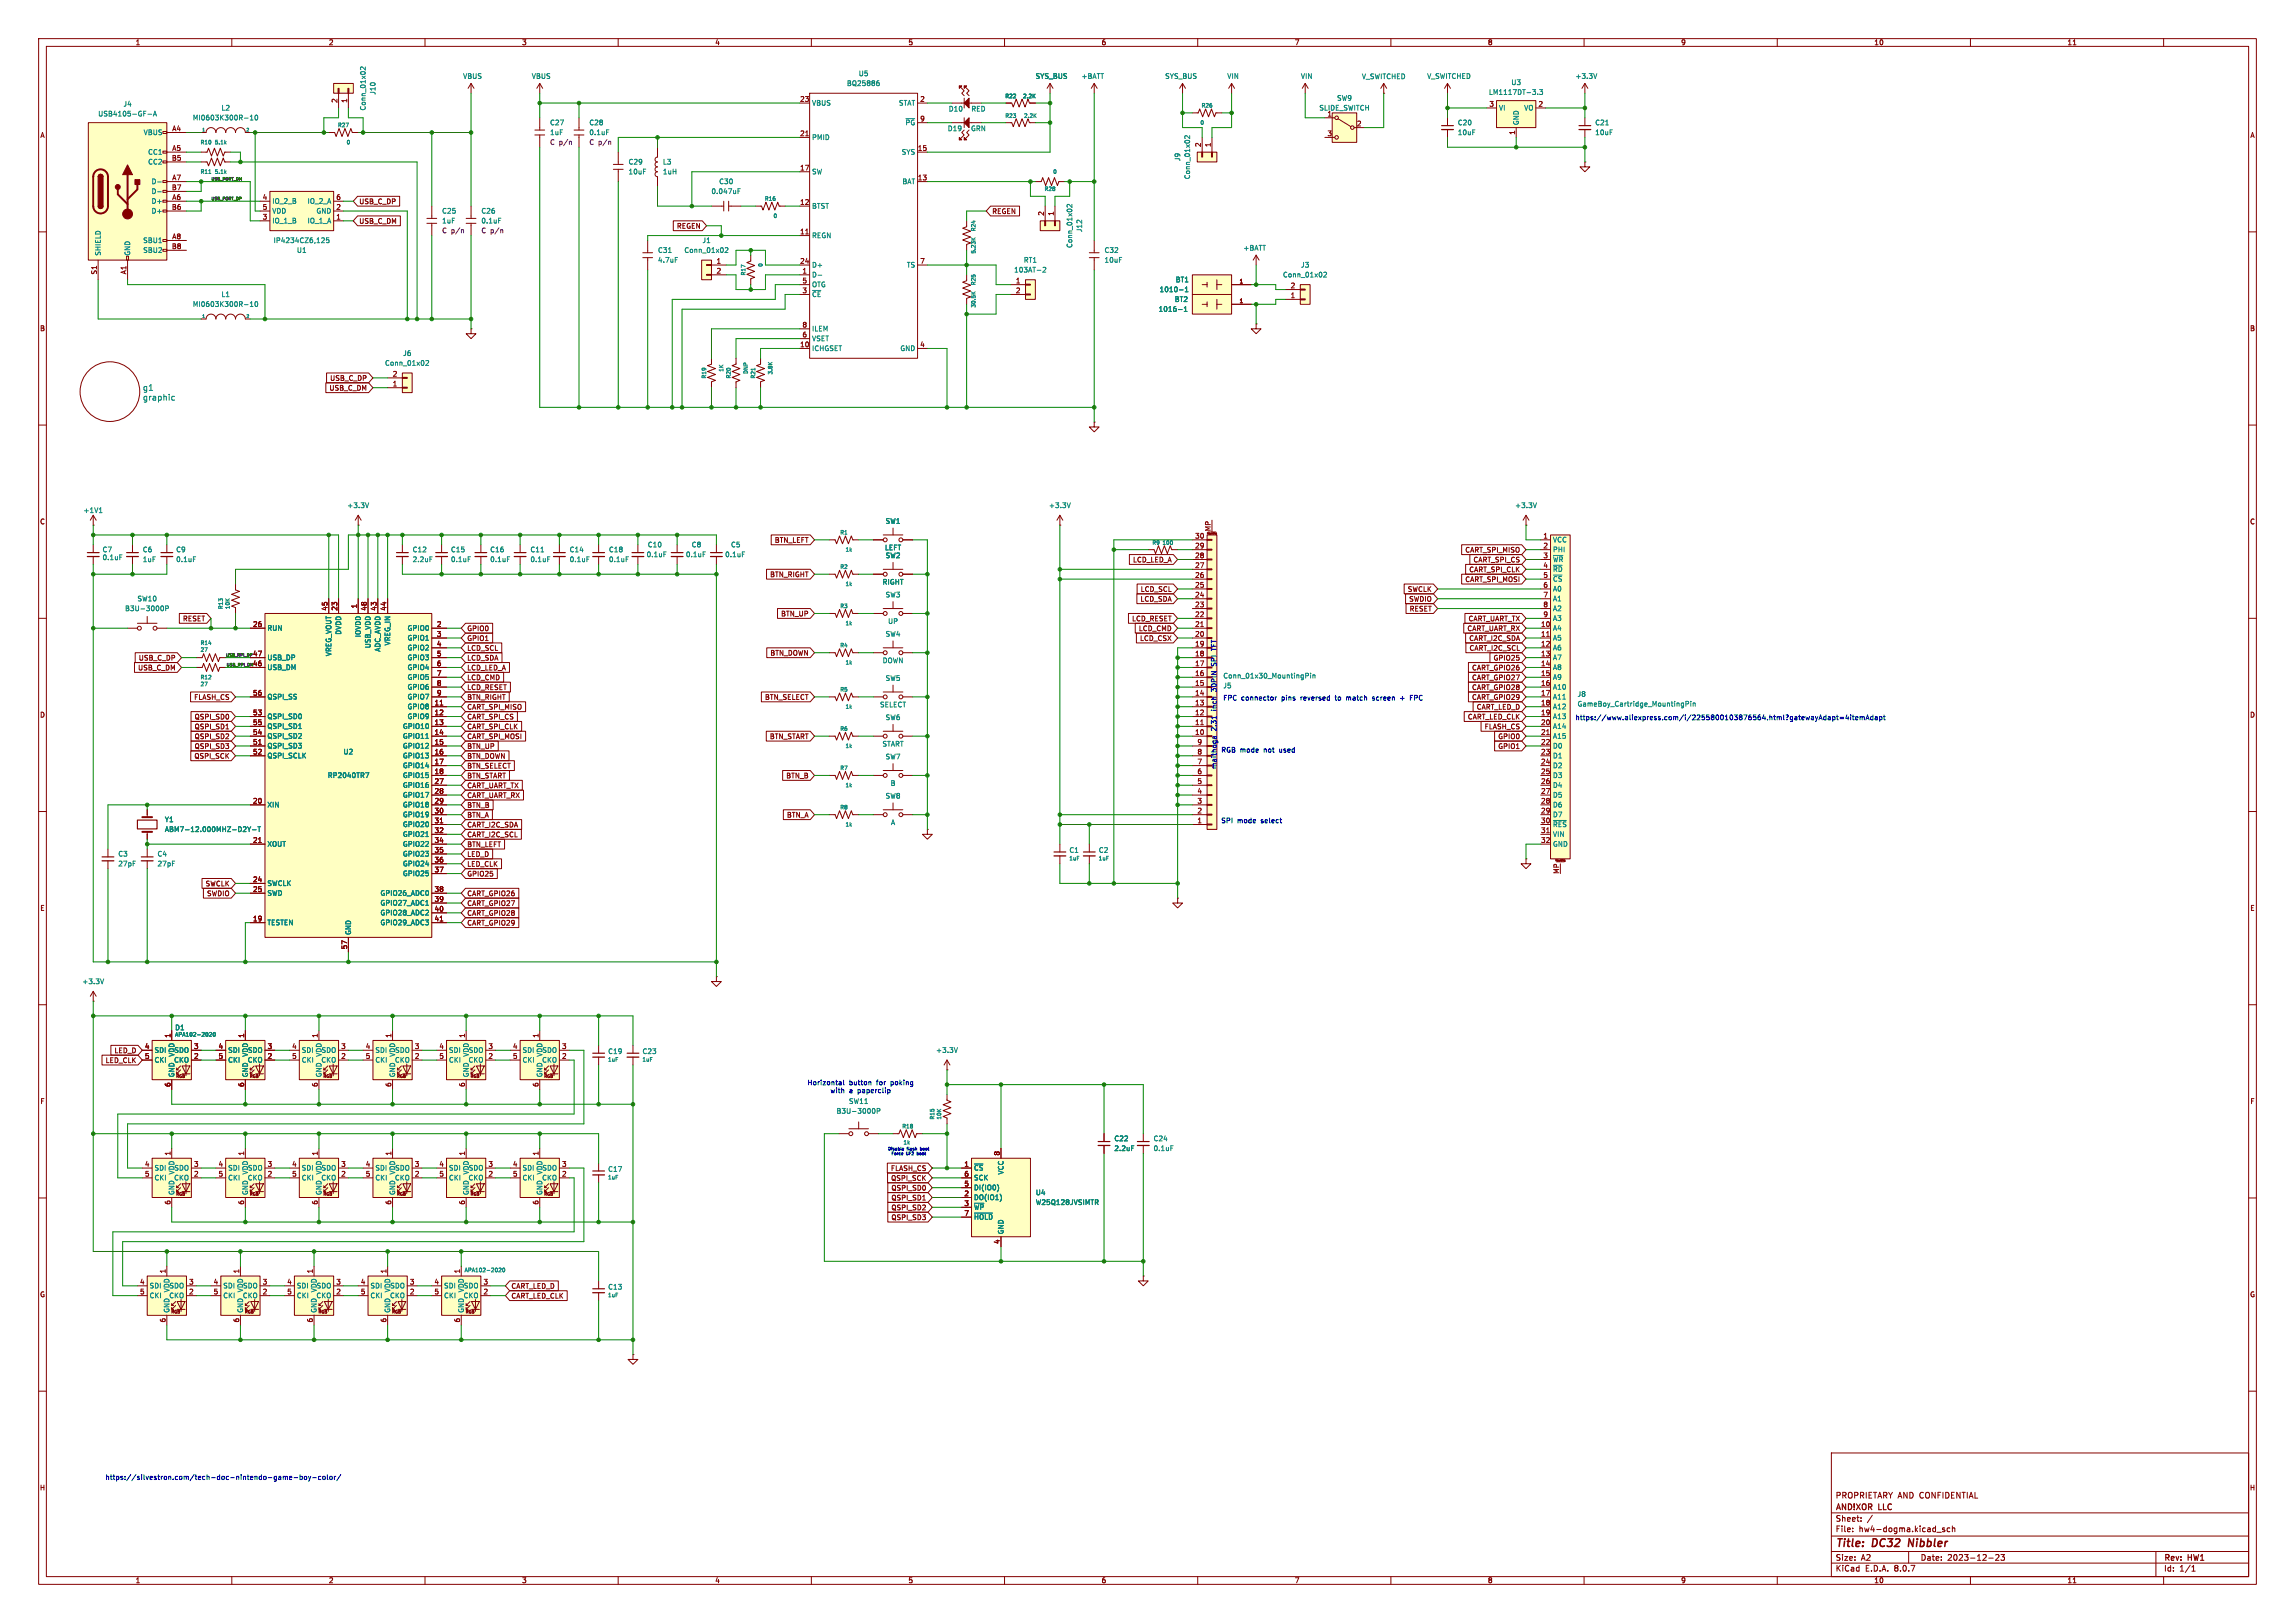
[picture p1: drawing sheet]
<svg xmlns="http://www.w3.org/2000/svg" width="594mm" height="420mm" viewBox="0 0 594 420" stroke-linecap="round" stroke-linejoin="round" font-family="sans-serif">
<defs><g id="words">
<g font-size="2.8" fill="#840000">
<text x="475" y="400.9">Title:</text>
<text x="484.7" y="400.9">DC32</text>
<text x="494.8" y="400.9">Nibbler</text>
</g>
<g font-size="2.1" fill="#008484">
<text x="36.9" y="101.3">g1</text>
<text x="36.9" y="103.9">graphic</text>
</g>
<g font-size="2.1" fill="#840000">
<text x="475" y="388">PROPRIETARY AND CONFIDENTIAL</text>
<text x="475" y="394">Sheet:</text>
<text x="475" y="391.2">AND!XOR</text>
<text x="486.3" y="391.2">LLC</text>
<text x="475" y="396.7">File:</text>
<text x="481.1" y="396.7">hw4-dogma.kicad_sch</text>
<text x="475" y="406.9">KiCad</text>
<text x="475" y="404.1">Size:</text>
<text x="481.7" y="404.1">A2</text>
<text x="482.7" y="406.9">E.D.A.</text>
<text x="490.3" y="406.9">8.0.7</text>
<text x="497" y="404.1">Date:</text>
<text x="504" y="404.1">2023-12-23</text>
<text x="560" y="404.3">Rev:</text>
<text x="560" y="406.9">Id:</text>
<text x="564.1" y="406.9">1/1</text>
<text x="566.4" y="404.3">HW1</text>
</g>
<g font-size="1.8" fill="#840000">
<text x="35" y="11.9">1</text>
<text x="85" y="11.9">2</text>
<text x="135" y="11.9">3</text>
<text x="185" y="11.9">4</text>
<text x="235" y="11.9">5</text>
<text x="285" y="11.9">6</text>
<text x="335" y="11.9">7</text>
<text x="385" y="11.9">8</text>
<text x="435" y="11.9">9</text>
<text x="485" y="11.9">10</text>
<text x="535" y="11.9">11</text>
<text x="87.4" y="26.7" transform="rotate(-90 87.4 26.7)">2</text>
<text x="89.9" y="26.7" transform="rotate(-90 89.9 26.7)">1</text>
<text x="207" y="26.4">23</text>
<text x="238.1" y="26.4">2</text>
<text x="385.4" y="27.7">3</text>
<text x="398.1" y="27.7">2</text>
<text x="10.3" y="35.9">A</text>
<text x="44.5" y="34">A4</text>
<text x="207" y="35.3">21</text>
<text x="238.1" y="31.5">9</text>
<text x="343.5" y="30.2">1</text>
<text x="343.5" y="35.3">3</text>
<text x="351.1" y="32.8">2</text>
<text x="392.2" y="35" transform="rotate(-90 392.2 35)">1</text>
<text x="582.3" y="35.9">A</text>
<text x="44.4" y="41.7">B5</text>
<text x="44.5" y="39.1">A5</text>
<text x="237.4" y="39.1">15</text>
<text x="310.9" y="38.2" transform="rotate(-90 310.9 38.2)">2</text>
<text x="313.4" y="38.2" transform="rotate(-90 313.4 38.2)">1</text>
<text x="44.5" y="46.7">A7</text>
<text x="207" y="44.2">17</text>
<text x="237.4" y="46.7">13</text>
<text x="44.4" y="49.3">B7</text>
<text x="44.5" y="51.8">A6</text>
<text x="67.9" y="51.8">4</text>
<text x="86.9" y="51.8">6</text>
<text x="92.9" y="53">USB_C_DP</text>
<text x="207" y="53.1">12</text>
<text x="44.4" y="54.4">B6</text>
<text x="67.9" y="56.9">3</text>
<text x="67.9" y="54.4">5</text>
<text x="86.9" y="56.9">1</text>
<text x="86.9" y="54.4">2</text>
<text x="92.9" y="58.1">USB_C_DM</text>
<text x="175.1" y="59.4">REGEN</text>
<text x="256.7" y="55.6">REGEN</text>
<text x="270.3" y="56" transform="rotate(-90 270.3 56)">2</text>
<text x="272.8" y="56" transform="rotate(-90 272.8 56)">1</text>
<text x="44.4" y="64.5">B8</text>
<text x="44.5" y="62">A8</text>
<text x="207" y="60.7">11</text>
<text x="25.1" y="71.2" transform="rotate(-90 25.1 71.2)">S1</text>
<text x="32.8" y="71.1" transform="rotate(-90 32.8 71.1)">A1</text>
<text x="185.3" y="68.3">1</text>
<text x="185.3" y="70.9">2</text>
<text x="207" y="68.3">24</text>
<text x="207.6" y="70.9">1</text>
<text x="238.1" y="68.3">7</text>
<text x="207.6" y="75.9">3</text>
<text x="207.6" y="73.4">5</text>
<text x="262.8" y="73.4">1</text>
<text x="262.8" y="75.9">2</text>
<text x="333.9" y="77.2">1</text>
<text x="333.9" y="74.7">2</text>
<text x="10.3" y="85.9">B</text>
<text x="207" y="89.9">10</text>
<text x="207.6" y="87.4">6</text>
<text x="207.6" y="84.8">8</text>
<text x="238.1" y="89.9">4</text>
<text x="582.3" y="85.9">B</text>
<text x="85.2" y="101.3">USB_C_DM</text>
<text x="85.3" y="98.7">USB_C_DP</text>
<text x="101.5" y="100.1">1</text>
<text x="101.5" y="97.5">2</text>
<text x="10.3" y="135.9">C</text>
<text x="313.4" y="137.6" transform="rotate(-90 313.4 137.6)">MP</text>
<text x="582.3" y="135.9">C</text>
<text x="200.4" y="140.7">BTN_LEFT</text>
<text x="309.2" y="142">29</text>
<text x="309.2" y="139.4">30</text>
<text x="379.1" y="143.2">CART_SPI_MISO</text>
<text x="399.3" y="139.4">1</text>
<text x="399.3" y="142">2</text>
<text x="199.2" y="149.5">BTN_RIGHT</text>
<text x="293.1" y="145.7">LCD_LED_A</text>
<text x="309.2" y="149.6">26</text>
<text x="309.2" y="147.1">27</text>
<text x="309.2" y="144.5">28</text>
<text x="380.2" y="148.3">CART_SPI_CLK</text>
<text x="381.2" y="145.7">CART_SPI_CS</text>
<text x="399.3" y="144.5">3</text>
<text x="399.3" y="147.1">4</text>
<text x="399.3" y="149.6">5</text>
<text x="295.1" y="155.9">LCD_SDA</text>
<text x="295.1" y="153.4">LCD_SCL</text>
<text x="309.2" y="154.7">24</text>
<text x="309.2" y="152.1">25</text>
<text x="364.2" y="153.4">SWCLK</text>
<text x="364.6" y="155.9">SWDIO</text>
<text x="379.1" y="150.8">CART_SPI_MOSI</text>
<text x="399.3" y="152.1">6</text>
<text x="399.3" y="154.7">7</text>
<text x="47.2" y="161">RESET</text>
<text x="84.8" y="158.2" transform="rotate(-90 84.8 158.2)">45</text>
<text x="87.4" y="158.2" transform="rotate(-90 87.4 158.2)">23</text>
<text x="92.5" y="157.6" transform="rotate(-90 92.5 157.6)">1</text>
<text x="95" y="158.2" transform="rotate(-90 95 158.2)">48</text>
<text x="97.5" y="158.2" transform="rotate(-90 97.5 158.2)">43</text>
<text x="100.1" y="158.2" transform="rotate(-90 100.1 158.2)">44</text>
<text x="202.1" y="159.7">BTN_UP</text>
<text x="292.9" y="161">LCD_RESET</text>
<text x="309.2" y="159.8">22</text>
<text x="309.2" y="157.2">23</text>
<text x="364.7" y="158.4">RESET</text>
<text x="380" y="161">CART_UART_TX</text>
<text x="399.3" y="157.2">8</text>
<text x="399.3" y="159.8">9</text>
<text x="65.4" y="162.3">26</text>
<text x="113" y="162.3">2</text>
<text x="113" y="164.8">3</text>
<text x="113" y="167.4">4</text>
<text x="120.8" y="163.5">GPIO0</text>
<text x="120.8" y="166.1">GPIO1</text>
<text x="294.6" y="163.5">LCD_CMD</text>
<text x="294.9" y="166.1">LCD_CSX</text>
<text x="309.2" y="167.4">19</text>
<text x="309.2" y="164.8">20</text>
<text x="309.2" y="162.3">21</text>
<text x="379.7" y="163.5">CART_UART_RX</text>
<text x="380.2" y="166.1">CART_I2C_SDA</text>
<text x="398.7" y="162.3">10</text>
<text x="398.7" y="164.8">11</text>
<text x="398.7" y="167.4">12</text>
<text x="35.6" y="173.7">USB_C_DM</text>
<text x="35.8" y="171.1">USB_C_DP</text>
<text x="65.4" y="172.5">46</text>
<text x="65.4" y="169.9">47</text>
<text x="113" y="169.9">5</text>
<text x="113" y="172.5">6</text>
<text x="120.8" y="168.6">LCD_SCL</text>
<text x="120.8" y="171.1">LCD_SDA</text>
<text x="120.8" y="173.7">LCD_LED_A</text>
<text x="199.3" y="169.9">BTN_DOWN</text>
<text x="309.2" y="172.5">17</text>
<text x="309.2" y="169.9">18</text>
<text x="380.2" y="168.6">CART_I2C_SCL</text>
<text x="380.9" y="173.7">CART_GPIO26</text>
<text x="386.4" y="171.1">GPIO25</text>
<text x="398.7" y="169.9">13</text>
<text x="398.7" y="172.5">14</text>
<text x="113" y="175">7</text>
<text x="113" y="177.5">8</text>
<text x="120.8" y="176.2">LCD_CMD</text>
<text x="120.8" y="178.8">LCD_RESET</text>
<text x="309.2" y="177.5">15</text>
<text x="309.2" y="175">16</text>
<text x="380.9" y="176.2">CART_GPIO27</text>
<text x="380.9" y="178.8">CART_GPIO28</text>
<text x="398.7" y="175">15</text>
<text x="398.7" y="177.5">16</text>
<text x="10.3" y="185.9">D</text>
<text x="50.1" y="181.3">FLASH_CS</text>
<text x="65.4" y="185.2">53</text>
<text x="65.4" y="180.1">56</text>
<text x="112.4" y="182.6">11</text>
<text x="112.4" y="185.2">12</text>
<text x="113" y="180.1">9</text>
<text x="120.8" y="183.8">CART_SPI_MISO</text>
<text x="120.8" y="181.3">BTN_RIGHT</text>
<text x="197.9" y="181.3">BTN_SELECT</text>
<text x="309.2" y="185.2">12</text>
<text x="309.2" y="182.6">13</text>
<text x="309.2" y="180.1">14</text>
<text x="380.9" y="181.3">CART_GPIO29</text>
<text x="382.1" y="183.8">CART_LED_D</text>
<text x="398.7" y="180.1">17</text>
<text x="398.7" y="182.6">18</text>
<text x="398.7" y="185.2">19</text>
<text x="582.3" y="185.9">D</text>
<text x="50.3" y="191.5">QSPI_SD2</text>
<text x="50.3" y="188.9">QSPI_SD1</text>
<text x="50.3" y="186.4">QSPI_SD0</text>
<text x="65.4" y="190.2">54</text>
<text x="65.4" y="187.7">55</text>
<text x="112.4" y="187.7">13</text>
<text x="112.4" y="190.2">14</text>
<text x="120.8" y="186.4">CART_SPI_CS</text>
<text x="120.8" y="191.5">CART_SPI_MOSI</text>
<text x="120.8" y="188.9">CART_SPI_CLK</text>
<text x="199.1" y="191.5">BTN_START</text>
<text x="309.2" y="190.2">10</text>
<text x="309.2" y="187.7">11</text>
<text x="379.8" y="186.4">CART_LED_CLK</text>
<text x="384.1" y="188.9">FLASH_CS</text>
<text x="387.7" y="191.5">GPIO0</text>
<text x="398.7" y="187.7">20</text>
<text x="398.7" y="190.2">21</text>
<text x="50.2" y="196.5">QSPI_SCK</text>
<text x="50.3" y="194">QSPI_SD3</text>
<text x="65.4" y="192.8">51</text>
<text x="65.4" y="195.3">52</text>
<text x="112.4" y="192.8">15</text>
<text x="112.4" y="195.3">16</text>
<text x="112.4" y="197.9">17</text>
<text x="120.8" y="196.5">BTN_DOWN</text>
<text x="120.8" y="194">BTN_UP</text>
<text x="309.8" y="197.9">7</text>
<text x="309.8" y="195.3">8</text>
<text x="309.8" y="192.8">9</text>
<text x="387.7" y="194">GPIO1</text>
<text x="398.7" y="192.8">22</text>
<text x="398.7" y="195.3">23</text>
<text x="398.7" y="197.9">24</text>
<text x="112.4" y="200.4">18</text>
<text x="112.4" y="202.9">27</text>
<text x="120.8" y="199.1">BTN_SELECT</text>
<text x="120.8" y="201.6">BTN_START</text>
<text x="203.4" y="201.6">BTN_B</text>
<text x="309.8" y="202.9">5</text>
<text x="309.8" y="200.4">6</text>
<text x="398.7" y="200.4">25</text>
<text x="398.7" y="202.9">26</text>
<text x="65.4" y="208">20</text>
<text x="112.4" y="205.5">28</text>
<text x="112.4" y="208">29</text>
<text x="120.8" y="209.2">BTN_B</text>
<text x="120.8" y="204.2">CART_UART_TX</text>
<text x="120.8" y="206.7">CART_UART_RX</text>
<text x="309.8" y="208">3</text>
<text x="309.8" y="205.5">4</text>
<text x="398.7" y="205.5">27</text>
<text x="398.7" y="208">28</text>
<text x="112.4" y="210.6">30</text>
<text x="112.4" y="213.1">31</text>
<text x="112.4" y="215.6">32</text>
<text x="120.8" y="214.3">CART_I2C_SDA</text>
<text x="120.8" y="211.8">BTN_A</text>
<text x="203.6" y="211.8">BTN_A</text>
<text x="309.8" y="213.1">1</text>
<text x="309.8" y="210.6">2</text>
<text x="398.7" y="210.6">29</text>
<text x="398.7" y="213.1">30</text>
<text x="398.7" y="215.6">31</text>
<text x="65.4" y="218.2">21</text>
<text x="112.4" y="218.2">34</text>
<text x="112.4" y="220.7">35</text>
<text x="120.8" y="221.9">LED_D</text>
<text x="120.8" y="216.9">CART_I2C_SCL</text>
<text x="120.8" y="219.4">BTN_LEFT</text>
<text x="398.7" y="218.2">32</text>
<text x="112.4" y="223.3">36</text>
<text x="112.4" y="225.8">37</text>
<text x="120.8" y="224.5">LED_CLK</text>
<text x="120.8" y="227">GPIO25</text>
<text x="403.6" y="226.3" transform="rotate(-90 403.6 226.3)">MP</text>
<text x="53.1" y="229.6">SWCLK</text>
<text x="53.5" y="232.1">SWDIO</text>
<text x="65.4" y="228.3">24</text>
<text x="65.4" y="230.9">25</text>
<text x="112.4" y="230.9">38</text>
<text x="112.4" y="233.4">39</text>
<text x="120.8" y="232.1">CART_GPIO26</text>
<text x="10.3" y="235.9">E</text>
<text x="65.4" y="238.5">19</text>
<text x="112.4" y="236">40</text>
<text x="112.4" y="238.5">41</text>
<text x="120.8" y="239.7">CART_GPIO29</text>
<text x="120.8" y="237.2">CART_GPIO28</text>
<text x="120.8" y="234.6">CART_GPIO27</text>
<text x="582.3" y="235.9">E</text>
<text x="89.9" y="245.8" transform="rotate(-90 89.9 245.8)">57</text>
<text x="44.2" y="268.7" transform="rotate(-90 44.2 268.7)">1</text>
<text x="63.2" y="268.7" transform="rotate(-90 63.2 268.7)">1</text>
<text x="82.3" y="268.7" transform="rotate(-90 82.3 268.7)">1</text>
<text x="101.3" y="268.7" transform="rotate(-90 101.3 268.7)">1</text>
<text x="120.4" y="268.7" transform="rotate(-90 120.4 268.7)">1</text>
<text x="139.4" y="268.7" transform="rotate(-90 139.4 268.7)">1</text>
<text x="27.2" y="275.3">LED_CLK</text>
<text x="29.5" y="272.7">LED_D</text>
<text x="37.4" y="271.5">4</text>
<text x="37.4" y="274.1">5</text>
<text x="50.1" y="274.1">2</text>
<text x="50.1" y="271.5">3</text>
<text x="56.4" y="271.5">4</text>
<text x="56.4" y="274.1">5</text>
<text x="69.1" y="274.1">2</text>
<text x="69.1" y="271.5">3</text>
<text x="75.5" y="271.5">4</text>
<text x="75.5" y="274.1">5</text>
<text x="88.2" y="274.1">2</text>
<text x="88.2" y="271.5">3</text>
<text x="94.5" y="271.5">4</text>
<text x="94.5" y="274.1">5</text>
<text x="107.2" y="274.1">2</text>
<text x="107.2" y="271.5">3</text>
<text x="113.6" y="271.5">4</text>
<text x="113.6" y="274.1">5</text>
<text x="126.3" y="274.1">2</text>
<text x="126.3" y="271.5">3</text>
<text x="132.6" y="271.5">4</text>
<text x="132.6" y="274.1">5</text>
<text x="145.3" y="274.1">2</text>
<text x="145.3" y="271.5">3</text>
<text x="44.2" y="281.4" transform="rotate(-90 44.2 281.4)">6</text>
<text x="63.2" y="281.4" transform="rotate(-90 63.2 281.4)">6</text>
<text x="82.3" y="281.4" transform="rotate(-90 82.3 281.4)">6</text>
<text x="101.3" y="281.4" transform="rotate(-90 101.3 281.4)">6</text>
<text x="120.4" y="281.4" transform="rotate(-90 120.4 281.4)">6</text>
<text x="139.4" y="281.4" transform="rotate(-90 139.4 281.4)">6</text>
<text x="10.3" y="285.9">F</text>
<text x="582.3" y="285.9">F</text>
<text x="44.2" y="299.2" transform="rotate(-90 44.2 299.2)">1</text>
<text x="63.2" y="299.2" transform="rotate(-90 63.2 299.2)">1</text>
<text x="82.3" y="299.2" transform="rotate(-90 82.3 299.2)">1</text>
<text x="101.3" y="299.2" transform="rotate(-90 101.3 299.2)">1</text>
<text x="120.4" y="299.2" transform="rotate(-90 120.4 299.2)">1</text>
<text x="139.4" y="299.2" transform="rotate(-90 139.4 299.2)">1</text>
<text x="258.8" y="299.2" transform="rotate(-90 258.8 299.2)">8</text>
<text x="37.4" y="302">4</text>
<text x="37.4" y="304.5">5</text>
<text x="50.1" y="304.5">2</text>
<text x="50.1" y="302">3</text>
<text x="56.4" y="302">4</text>
<text x="56.4" y="304.5">5</text>
<text x="69.1" y="304.5">2</text>
<text x="69.1" y="302">3</text>
<text x="75.5" y="302">4</text>
<text x="75.5" y="304.5">5</text>
<text x="88.2" y="304.5">2</text>
<text x="88.2" y="302">3</text>
<text x="94.5" y="302">4</text>
<text x="94.5" y="304.5">5</text>
<text x="107.2" y="304.5">2</text>
<text x="107.2" y="302">3</text>
<text x="113.6" y="302">4</text>
<text x="113.6" y="304.5">5</text>
<text x="126.3" y="304.5">2</text>
<text x="126.3" y="302">3</text>
<text x="132.6" y="302">4</text>
<text x="132.6" y="304.5">5</text>
<text x="145.3" y="304.5">2</text>
<text x="145.3" y="302">3</text>
<text x="230.5" y="303.2">FLASH_CS</text>
<text x="230.5" y="305.8">QSPI_SCK</text>
<text x="249.5" y="302">1</text>
<text x="249.5" y="304.5">6</text>
<text x="44.2" y="311.9" transform="rotate(-90 44.2 311.9)">6</text>
<text x="63.2" y="311.9" transform="rotate(-90 63.2 311.9)">6</text>
<text x="82.3" y="311.9" transform="rotate(-90 82.3 311.9)">6</text>
<text x="101.3" y="311.9" transform="rotate(-90 101.3 311.9)">6</text>
<text x="120.4" y="311.9" transform="rotate(-90 120.4 311.9)">6</text>
<text x="139.4" y="311.9" transform="rotate(-90 139.4 311.9)">6</text>
<text x="230.6" y="308.3">QSPI_SD0</text>
<text x="230.6" y="310.8">QSPI_SD1</text>
<text x="249.5" y="309.6">2</text>
<text x="249.5" y="307.1">5</text>
<text x="230.6" y="313.4">QSPI_SD2</text>
<text x="230.6" y="315.9">QSPI_SD3</text>
<text x="249.5" y="312.2">3</text>
<text x="249.5" y="314.7">7</text>
<text x="258.8" y="322" transform="rotate(-90 258.8 322)">4</text>
<text x="42.9" y="329.6" transform="rotate(-90 42.9 329.6)">1</text>
<text x="62" y="329.6" transform="rotate(-90 62 329.6)">1</text>
<text x="81" y="329.6" transform="rotate(-90 81 329.6)">1</text>
<text x="100.1" y="329.6" transform="rotate(-90 100.1 329.6)">1</text>
<text x="119.1" y="329.6" transform="rotate(-90 119.1 329.6)">1</text>
<text x="10.3" y="335.9">G</text>
<text x="36.1" y="332.5">4</text>
<text x="36.1" y="335">5</text>
<text x="48.8" y="335">2</text>
<text x="48.8" y="332.5">3</text>
<text x="55.2" y="332.5">4</text>
<text x="55.2" y="335">5</text>
<text x="67.9" y="335">2</text>
<text x="67.9" y="332.5">3</text>
<text x="74.2" y="332.5">4</text>
<text x="74.2" y="335">5</text>
<text x="86.9" y="335">2</text>
<text x="86.9" y="332.5">3</text>
<text x="93.3" y="332.5">4</text>
<text x="93.3" y="335">5</text>
<text x="106" y="335">2</text>
<text x="106" y="332.5">3</text>
<text x="112.3" y="332.5">4</text>
<text x="112.3" y="335">5</text>
<text x="125" y="335">2</text>
<text x="125" y="332.5">3</text>
<text x="132.2" y="333.7">CART_LED_D</text>
<text x="582.3" y="335.9">G</text>
<text x="132.2" y="336.2">CART_LED_CLK</text>
<text x="42.9" y="342.3" transform="rotate(-90 42.9 342.3)">6</text>
<text x="62" y="342.3" transform="rotate(-90 62 342.3)">6</text>
<text x="81" y="342.3" transform="rotate(-90 81 342.3)">6</text>
<text x="100.1" y="342.3" transform="rotate(-90 100.1 342.3)">6</text>
<text x="119.1" y="342.3" transform="rotate(-90 119.1 342.3)">6</text>
<text x="10.2" y="385.9">H</text>
<text x="582.2" y="385.9">H</text>
<text x="35" y="409.9">1</text>
<text x="85" y="409.9">2</text>
<text x="135" y="409.9">3</text>
<text x="185" y="409.9">4</text>
<text x="235" y="409.9">5</text>
<text x="285" y="409.9">6</text>
<text x="335" y="409.9">7</text>
<text x="385" y="409.9">8</text>
<text x="435" y="409.9">9</text>
<text x="485" y="409.9">10</text>
<text x="535" y="409.9">11</text>
</g>
<g font-size="1.8" fill="#008484">
<text x="119.8" y="20.6">VBUS</text>
<text x="137.5" y="20.6">VBUS</text>
<text x="219.1" y="22.5">BQ25886</text>
<text x="222.1" y="19.9">U5</text>
<text x="267.9" y="20.6">SYS_BUS</text>
<text x="279.8" y="20.6">+BATT</text>
<text x="301.4" y="20.6">SYS_BUS</text>
<text x="317.5" y="20.6">VIN</text>
<text x="336.6" y="20.6">VIN</text>
<text x="352.4" y="20.7">V_SWITCHED</text>
<text x="369.3" y="20.6">V_SWITCHED</text>
<text x="391.1" y="22.2">U3</text>
<text x="407.6" y="20.6">+3.3V</text>
<text x="31.8" y="27.8">J4</text>
<text x="57.2" y="28.8">L2</text>
<text x="94.8" y="28.7" transform="rotate(-90 94.8 28.7)">Conn_01x02</text>
<text x="97.4" y="24.7" transform="rotate(-90 97.4 24.7)">J10</text>
<text x="210.1" y="27.5">VBUS</text>
<text x="232.5" y="27.5">STAT</text>
<text x="245.4" y="29.1">D10</text>
<text x="251.3" y="29.1">RED</text>
<text x="341.3" y="28.8">SLIDE_SWITCH</text>
<text x="345.9" y="26.3">SW9</text>
<text x="385.3" y="24.7">LM1117DT-3.3</text>
<text x="387.9" y="28.8">VI</text>
<text x="394.4" y="28.8">VO</text>
<text x="25.3" y="30.3">USB4105-GF-A</text>
<text x="37.1" y="35.2">VBUS</text>
<text x="49.8" y="31.3">MI0603K300R-10</text>
<text x="142.2" y="35.2">1uF</text>
<text x="142.2" y="32.6">C27</text>
<text x="152.4" y="32.6">C28</text>
<text x="152.4" y="35.2">0.1uF</text>
<text x="234.2" y="32.6">~{PG}</text>
<text x="245.2" y="34.1">D19</text>
<text x="251.2" y="34.1">GRN</text>
<text x="377.2" y="32.6">C20</text>
<text x="377.2" y="35.2">10uF</text>
<text x="393.3" y="32.5" transform="rotate(-90 393.3 32.5)">GND</text>
<text x="412.8" y="32.6">C21</text>
<text x="412.8" y="35.2">10uF</text>
<text x="38.2" y="40.2">CC1</text>
<text x="210.1" y="36.4">PMID</text>
<text x="233.3" y="40.2">SYS</text>
<text x="305.7" y="41.8" transform="rotate(-90 305.7 41.8)">J9</text>
<text x="38.2" y="42.8">CC2</text>
<text x="39.1" y="47.9">D-</text>
<text x="162.6" y="42.8">C29</text>
<text x="162.6" y="45.3">10uF</text>
<text x="171.5" y="42.8">L3</text>
<text x="171.5" y="45.3">1uH</text>
<text x="186" y="47.9">C30</text>
<text x="210.1" y="45.3">SW</text>
<text x="233.5" y="47.9">BAT</text>
<text x="308.2" y="46.5" transform="rotate(-90 308.2 46.5)">Conn_01x02</text>
<text x="39.1" y="52.9">D+</text>
<text x="39.1" y="50.4">D-</text>
<text x="70.4" y="52.9">IO_2_B</text>
<text x="79.5" y="52.9">IO_2_A</text>
<text x="184" y="50.4">0.047uF</text>
<text x="39.1" y="55.5">D+</text>
<text x="70.4" y="58">IO_1_B</text>
<text x="70.4" y="55.5">VDD</text>
<text x="79.5" y="58">IO_1_A</text>
<text x="81.8" y="55.5">GND</text>
<text x="114.3" y="58">1uF</text>
<text x="114.3" y="55.5">C25</text>
<text x="124.5" y="55.5">C26</text>
<text x="124.5" y="58">0.1uF</text>
<text x="210.1" y="54.2">BTST</text>
<text x="36.9" y="63.1">SBU1</text>
<text x="36.9" y="65.6">SBU2</text>
<text x="70.7" y="63.1">IP4234CZ6,125</text>
<text x="76.7" y="65.6">U1</text>
<text x="170.2" y="65.6">C31</text>
<text x="177" y="65.6">Conn_01x02</text>
<text x="181.7" y="63.1">J1</text>
<text x="210.1" y="61.8">REGN</text>
<text x="277.7" y="64.3" transform="rotate(-90 277.7 64.3)">Conn_01x02</text>
<text x="280.3" y="60.2" transform="rotate(-90 280.3 60.2)">J12</text>
<text x="285.8" y="65.6">C32</text>
<text x="321.7" y="65">+BATT</text>
<text x="26.3" y="66.3" transform="rotate(-90 26.3 66.3)">SHIELD</text>
<text x="33.9" y="66.3" transform="rotate(-90 33.9 66.3)">GND</text>
<text x="170.2" y="68.2">4.7uF</text>
<text x="210.1" y="72">D-</text>
<text x="210.1" y="69.4">D+</text>
<text x="234.6" y="69.4">TS</text>
<text x="262.4" y="70.7">103AT-2</text>
<text x="264.9" y="68.2">RT1</text>
<text x="285.8" y="68.2">10uF</text>
<text x="331.9" y="72">Conn_01x02</text>
<text x="336.6" y="69.4">J3</text>
<text x="57.2" y="77.1">L1</text>
<text x="210.1" y="77.1">~{CE}</text>
<text x="210.1" y="74.5">OTG</text>
<text x="300" y="75.8">1010-1</text>
<text x="304.2" y="73.3">BT1</text>
<text x="49.8" y="79.6">MI0603K300R-10</text>
<text x="299.8" y="80.9">1016-1</text>
<text x="303.9" y="78.3">BT2</text>
<text x="210.1" y="88.5">VSET</text>
<text x="210.1" y="86">ILEM</text>
<text x="99.5" y="94.8">Conn_01x02</text>
<text x="104.2" y="92.3">J6</text>
<text x="210.1" y="91">ICHGSET</text>
<text x="232.9" y="91">GND</text>
<text x="89.8" y="131.7">+3.3V</text>
<text x="271.4" y="131.7">+3.3V</text>
<text x="392" y="131.7">+3.3V</text>
<text x="21.5" y="132.9">+1V1</text>
<text x="229.1" y="135.7">SW1</text>
<text x="26.4" y="143.1">C7</text>
<text x="36.8" y="143.1">C6</text>
<text x="45.5" y="143.1">C9</text>
<text x="106.7" y="143.1">C12</text>
<text x="116.6" y="143.1">C15</text>
<text x="126.8" y="143.1">C16</text>
<text x="137.2" y="143.1">C11</text>
<text x="147.3" y="143.1">C14</text>
<text x="157.5" y="143.1">C18</text>
<text x="167.5" y="141.8">C10</text>
<text x="178.9" y="141.8">C8</text>
<text x="189.1" y="141.8">C5</text>
<text x="228.9" y="142.6">LEFT</text>
<text x="401.8" y="140.6">VCC</text>
<text x="401.8" y="143.1">PHI</text>
<text x="26.4" y="145.1">0.1uF</text>
<text x="36.8" y="145.6">1uF</text>
<text x="45.5" y="145.6">0.1uF</text>
<text x="106.7" y="145.6">2.2uF</text>
<text x="116.6" y="145.6">0.1uF</text>
<text x="126.8" y="145.6">0.1uF</text>
<text x="137.2" y="145.6">0.1uF</text>
<text x="147.3" y="145.6">0.1uF</text>
<text x="157.5" y="145.6">0.1uF</text>
<text x="167.2" y="144.4">0.1uF</text>
<text x="177.4" y="144.4">0.1uF</text>
<text x="187.6" y="144.4">0.1uF</text>
<text x="229.1" y="144.6">SW2</text>
<text x="401.8" y="145.6">~{WR}</text>
<text x="401.8" y="148.2">~{RD}</text>
<text x="35.5" y="155.8">SW10</text>
<text x="228.3" y="151.5">RIGHT</text>
<text x="229.1" y="154.8">SW3</text>
<text x="401.8" y="150.7">~{CS}</text>
<text x="401.8" y="153.3">A0</text>
<text x="401.8" y="155.8">A1</text>
<text x="32.3" y="158.3">B3U-3000P</text>
<text x="229.7" y="161.6">UP</text>
<text x="401.8" y="158.3">A2</text>
<text x="401.8" y="160.9">A3</text>
<text x="69.1" y="163.4">RUN</text>
<text x="88.5" y="164.4" transform="rotate(-90 88.5 164.4)">DVDD</text>
<text x="93.6" y="165" transform="rotate(-90 93.6 165)">IOVDD</text>
<text x="96.1" y="167.9" transform="rotate(-90 96.1 167.9)">USB_VDD</text>
<text x="101.2" y="167.1" transform="rotate(-90 101.2 167.1)">VREG_IN</text>
<text x="105.4" y="163.4">GPIO0</text>
<text x="105.4" y="166">GPIO1</text>
<text x="229.1" y="164.9">SW4</text>
<text x="401.8" y="163.4">A4</text>
<text x="401.8" y="166">A5</text>
<text x="69.1" y="173.6">USB_DM</text>
<text x="69.1" y="171">USB_DP</text>
<text x="86" y="169.9" transform="rotate(-90 86 169.9)">VREG_VOUT</text>
<text x="98.7" y="168.8" transform="rotate(-90 98.7 168.8)">ADC_AVDD</text>
<text x="105.4" y="168.5">GPIO2</text>
<text x="105.4" y="171">GPIO3</text>
<text x="105.4" y="173.6">GPIO4</text>
<text x="228.3" y="171.8">DOWN</text>
<text x="401.8" y="168.5">A6</text>
<text x="401.8" y="171">A7</text>
<text x="401.8" y="173.6">A8</text>
<text x="105.4" y="176.1">GPIO5</text>
<text x="105.4" y="178.7">GPIO6</text>
<text x="229.1" y="176.4">SW5</text>
<text x="316.5" y="178.3">J5</text>
<text x="316.5" y="175.8">Conn_01x30_MountingPin</text>
<text x="401.8" y="176.1">A9</text>
<text x="401.8" y="178.7">A10</text>
<text x="69.1" y="181.2">QSPI_SS</text>
<text x="105.4" y="183.7">GPIO8</text>
<text x="105.4" y="181.2">GPIO7</text>
<text x="227.7" y="183.2">SELECT</text>
<text x="401.8" y="181.2">A11</text>
<text x="401.8" y="183.7">A12</text>
<text x="408.2" y="180.5">J8</text>
<text x="408.2" y="183">GameBoy_Cartridge_MountingPin</text>
<text x="69.1" y="186.3">QSPI_SD0</text>
<text x="69.1" y="191.4">QSPI_SD2</text>
<text x="69.1" y="188.8">QSPI_SD1</text>
<text x="104.2" y="188.8">GPIO10</text>
<text x="104.2" y="191.4">GPIO11</text>
<text x="105.4" y="186.3">GPIO9</text>
<text x="229.1" y="186.5">SW6</text>
<text x="401.8" y="186.3">A13</text>
<text x="401.8" y="188.8">A14</text>
<text x="401.8" y="191.4">A15</text>
<text x="69.1" y="193.9">QSPI_SD3</text>
<text x="69.1" y="196.4">QSPI_SCLK</text>
<text x="88.8" y="195.4">U2</text>
<text x="104.2" y="193.9">GPIO12</text>
<text x="104.2" y="196.4">GPIO13</text>
<text x="228.3" y="193.4">START</text>
<text x="229.1" y="196.7">SW7</text>
<text x="401.8" y="193.9">D0</text>
<text x="401.8" y="196.4">D1</text>
<text x="84.7" y="201.5">RP2040TR7</text>
<text x="104.2" y="199">GPIO14</text>
<text x="104.2" y="201.5">GPIO15</text>
<text x="230.4" y="203.6">B</text>
<text x="401.8" y="199">D2</text>
<text x="401.8" y="201.5">D3</text>
<text x="69.1" y="209.1">XIN</text>
<text x="104.2" y="204.1">GPIO16</text>
<text x="104.2" y="206.6">GPIO17</text>
<text x="104.2" y="209.1">GPIO18</text>
<text x="229.1" y="206.9">SW8</text>
<text x="401.8" y="204.1">D4</text>
<text x="401.8" y="206.6">D5</text>
<text x="401.8" y="209.1">D6</text>
<text x="42.6" y="213">Y1</text>
<text x="42.6" y="215.5">ABM7-12.000MHZ-D2Y-T</text>
<text x="104.2" y="211.7">GPIO19</text>
<text x="104.2" y="214.2">GPIO20</text>
<text x="230.5" y="213.7">A</text>
<text x="401.8" y="211.7">D7</text>
<text x="401.8" y="214.2">~{RES}</text>
<text x="30.5" y="221.8">C3</text>
<text x="40.6" y="221.8">C4</text>
<text x="69.1" y="219.3">XOUT</text>
<text x="104.2" y="216.8">GPIO21</text>
<text x="104.2" y="219.3">GPIO22</text>
<text x="104.2" y="221.8">GPIO23</text>
<text x="276.7" y="220.9">C1</text>
<text x="284.3" y="220.9">C2</text>
<text x="401.8" y="216.8">VIN</text>
<text x="401.8" y="219.3">GND</text>
<text x="30.5" y="224.4">27pF</text>
<text x="40.6" y="224.4">27pF</text>
<text x="104.2" y="224.4">GPIO24</text>
<text x="104.2" y="226.9">GPIO25</text>
<text x="69.1" y="229.5">SWCLK</text>
<text x="69.1" y="232">SWD</text>
<text x="98.3" y="232">GPIO26_ADC0</text>
<text x="69.1" y="239.6">TESTEN</text>
<text x="98.3" y="234.5">GPIO27_ADC1</text>
<text x="98.3" y="237.1">GPIO28_ADC2</text>
<text x="98.3" y="239.6">GPIO29_ADC3</text>
<text x="91" y="242.1" transform="rotate(-90 91 242.1)">GND</text>
<text x="21.2" y="254.9">+3.3V</text>
<text x="45.2" y="266.8">D1</text>
<text x="39.9" y="272.6">SDI</text>
<text x="39.9" y="275.2">CKI</text>
<text x="44.9" y="275.2">CKO</text>
<text x="45" y="272.6">SDO</text>
<text x="45.3" y="273.6" transform="rotate(-90 45.3 273.6)">VDD</text>
<text x="58.9" y="272.6">SDI</text>
<text x="58.9" y="275.2">CKI</text>
<text x="64" y="275.2">CKO</text>
<text x="64.1" y="272.6">SDO</text>
<text x="64.4" y="273.6" transform="rotate(-90 64.4 273.6)">VDD</text>
<text x="78" y="272.6">SDI</text>
<text x="78" y="275.2">CKI</text>
<text x="83" y="275.2">CKO</text>
<text x="83.1" y="272.6">SDO</text>
<text x="83.4" y="273.6" transform="rotate(-90 83.4 273.6)">VDD</text>
<text x="97" y="272.6">SDI</text>
<text x="97" y="275.2">CKI</text>
<text x="102.1" y="275.2">CKO</text>
<text x="102.2" y="272.6">SDO</text>
<text x="102.5" y="273.6" transform="rotate(-90 102.5 273.6)">VDD</text>
<text x="116.1" y="272.6">SDI</text>
<text x="116.1" y="275.2">CKI</text>
<text x="121.1" y="275.2">CKO</text>
<text x="121.2" y="272.6">SDO</text>
<text x="121.5" y="273.6" transform="rotate(-90 121.5 273.6)">VDD</text>
<text x="135.1" y="272.6">SDI</text>
<text x="135.1" y="275.2">CKI</text>
<text x="140.2" y="275.2">CKO</text>
<text x="140.3" y="272.6">SDO</text>
<text x="140.6" y="273.6" transform="rotate(-90 140.6 273.6)">VDD</text>
<text x="157.3" y="272.9">C19</text>
<text x="166.2" y="272.9">C23</text>
<text x="242.2" y="272.6">+3.3V</text>
<text x="45.3" y="278.9" transform="rotate(-90 45.3 278.9)">GND</text>
<text x="64.4" y="278.9" transform="rotate(-90 64.4 278.9)">GND</text>
<text x="83.4" y="278.9" transform="rotate(-90 83.4 278.9)">GND</text>
<text x="102.5" y="278.9" transform="rotate(-90 102.5 278.9)">GND</text>
<text x="121.5" y="278.9" transform="rotate(-90 121.5 278.9)">GND</text>
<text x="140.6" y="278.9" transform="rotate(-90 140.6 278.9)">GND</text>
<text x="219.6" y="285.9">SW11</text>
<text x="216.4" y="288.4">B3U-3000P</text>
<text x="288.3" y="295.5">C22</text>
<text x="288.3" y="298">2.2uF</text>
<text x="298.5" y="295.5">C24</text>
<text x="298.5" y="298">0.1uF</text>
<text x="39.9" y="303.1">SDI</text>
<text x="39.9" y="305.7">CKI</text>
<text x="44.9" y="305.7">CKO</text>
<text x="45" y="303.1">SDO</text>
<text x="45.3" y="304.1" transform="rotate(-90 45.3 304.1)">VDD</text>
<text x="58.9" y="303.1">SDI</text>
<text x="58.9" y="305.7">CKI</text>
<text x="64" y="305.7">CKO</text>
<text x="64.1" y="303.1">SDO</text>
<text x="64.4" y="304.1" transform="rotate(-90 64.4 304.1)">VDD</text>
<text x="78" y="303.1">SDI</text>
<text x="78" y="305.7">CKI</text>
<text x="83" y="305.7">CKO</text>
<text x="83.1" y="303.1">SDO</text>
<text x="83.4" y="304.1" transform="rotate(-90 83.4 304.1)">VDD</text>
<text x="97" y="303.1">SDI</text>
<text x="97" y="305.7">CKI</text>
<text x="102.1" y="305.7">CKO</text>
<text x="102.2" y="303.1">SDO</text>
<text x="102.5" y="304.1" transform="rotate(-90 102.5 304.1)">VDD</text>
<text x="116.1" y="303.1">SDI</text>
<text x="116.1" y="305.7">CKI</text>
<text x="121.1" y="305.7">CKO</text>
<text x="121.2" y="303.1">SDO</text>
<text x="121.5" y="304.1" transform="rotate(-90 121.5 304.1)">VDD</text>
<text x="135.1" y="303.1">SDI</text>
<text x="135.1" y="305.7">CKI</text>
<text x="140.2" y="305.7">CKO</text>
<text x="140.3" y="303.1">SDO</text>
<text x="140.6" y="304.1" transform="rotate(-90 140.6 304.1)">VDD</text>
<text x="157.3" y="303.4">C17</text>
<text x="252" y="303.1">~{CS}</text>
<text x="252" y="305.7">SCK</text>
<text x="259.9" y="304.1" transform="rotate(-90 259.9 304.1)">VCC</text>
<text x="45.3" y="309.4" transform="rotate(-90 45.3 309.4)">GND</text>
<text x="64.4" y="309.4" transform="rotate(-90 64.4 309.4)">GND</text>
<text x="83.4" y="309.4" transform="rotate(-90 83.4 309.4)">GND</text>
<text x="102.5" y="309.4" transform="rotate(-90 102.5 309.4)">GND</text>
<text x="121.5" y="309.4" transform="rotate(-90 121.5 309.4)">GND</text>
<text x="140.6" y="309.4" transform="rotate(-90 140.6 309.4)">GND</text>
<text x="252" y="310.7">DO(IO1)</text>
<text x="252" y="308.2">DI(IO0)</text>
<text x="268" y="309.5">U4</text>
<text x="252" y="313.3">~{WP}</text>
<text x="252" y="315.8">~{HOLD}</text>
<text x="268" y="312">W25Q128JVSIMTR</text>
<text x="259.9" y="319.5" transform="rotate(-90 259.9 319.5)">GND</text>
<text x="38.6" y="333.6">SDI</text>
<text x="43.7" y="333.6">SDO</text>
<text x="44" y="334.5" transform="rotate(-90 44 334.5)">VDD</text>
<text x="57.7" y="333.6">SDI</text>
<text x="62.8" y="333.6">SDO</text>
<text x="63.1" y="334.5" transform="rotate(-90 63.1 334.5)">VDD</text>
<text x="76.7" y="333.6">SDI</text>
<text x="81.8" y="333.6">SDO</text>
<text x="82.1" y="334.5" transform="rotate(-90 82.1 334.5)">VDD</text>
<text x="95.8" y="333.6">SDI</text>
<text x="100.9" y="333.6">SDO</text>
<text x="101.2" y="334.5" transform="rotate(-90 101.2 334.5)">VDD</text>
<text x="114.8" y="333.6">SDI</text>
<text x="119.9" y="333.6">SDO</text>
<text x="120.2" y="334.5" transform="rotate(-90 120.2 334.5)">VDD</text>
<text x="157.3" y="333.9">C13</text>
<text x="38.6" y="336.1">CKI</text>
<text x="43.7" y="336.1">CKO</text>
<text x="44" y="339.9" transform="rotate(-90 44 339.9)">GND</text>
<text x="57.7" y="336.1">CKI</text>
<text x="62.7" y="336.1">CKO</text>
<text x="63.1" y="339.9" transform="rotate(-90 63.1 339.9)">GND</text>
<text x="76.7" y="336.1">CKI</text>
<text x="81.8" y="336.1">CKO</text>
<text x="82.1" y="339.9" transform="rotate(-90 82.1 339.9)">GND</text>
<text x="95.8" y="336.1">CKI</text>
<text x="100.8" y="336.1">CKO</text>
<text x="101.2" y="339.9" transform="rotate(-90 101.2 339.9)">GND</text>
<text x="114.8" y="336.1">CKI</text>
<text x="119.9" y="336.1">CKO</text>
<text x="120.2" y="339.9" transform="rotate(-90 120.2 339.9)">GND</text>
</g>
<g font-size="1.8" fill="#840084">
<text x="142.2" y="37.7">C p/n</text>
<text x="152.4" y="37.7">C p/n</text>
<text x="114.3" y="60.6">C p/n</text>
<text x="124.5" y="60.6">C p/n</text>
</g>
<g font-size="1.8" fill="#0000c2">
<text x="315" y="167.6" transform="rotate(-90 315 167.6)">TFT</text>
<text x="315" y="171.8" transform="rotate(-90 315 171.8)">SPI</text>
<text x="315" y="178.6" transform="rotate(-90 315 178.6)">30PIN</text>
<text x="315" y="183.8" transform="rotate(-90 315 183.8)">inch</text>
<text x="316.5" y="181.4">FPC</text>
<text x="321.3" y="181.4">connector</text>
<text x="331.8" y="181.4">pins</text>
<text x="336.9" y="181.4">reversed</text>
<text x="346.1" y="181.4">to</text>
<text x="349.1" y="181.4">match</text>
<text x="356.1" y="181.4">screen</text>
<text x="363.5" y="181.4">+</text>
<text x="366.2" y="181.4">FPC</text>
<text x="315" y="189.2" transform="rotate(-90 315 189.2)">2.31</text>
<text x="407.7" y="186.4">https://www.aliexpress.com/i/2255800103876564.html?gatewayAdapt=4itemAdapt</text>
<text x="316" y="194.8">RGB mode</text>
<text x="327.2" y="194.8">not</text>
<text x="331.4" y="194.8">used</text>
<text x="315" y="199.1" transform="rotate(-90 315 199.1)">maithoga</text>
<text x="316" y="213.1">SPI</text>
<text x="320.2" y="213.1">mode</text>
<text x="326.5" y="213.1">select</text>
<text x="208.9" y="280.9">Horizontal</text>
<text x="219.8" y="280.9">button</text>
<text x="227" y="280.9">for</text>
<text x="230.8" y="280.9">poking</text>
<text x="214.8" y="283">with</text>
<text x="219.8" y="283">a</text>
<text x="222.1" y="283">paperclip</text>
<text x="27.2" y="383">https://silvestron.com/tech-doc-nintendo-game-boy-color/</text>
</g>
<g font-size="1.4" fill="#008484">
<text x="260.1" y="25.6">R22</text>
<text x="264.6" y="25.6">2.2K</text>
<text x="310.9" y="28">R26</text>
<text x="87.3" y="33.1">R27</text>
<text x="260.1" y="30.7">R23</text>
<text x="264.9" y="30.7">2.2K</text>
<text x="310.5" y="32.5">0</text>
<text x="51.8" y="37.6">R10</text>
<text x="55.4" y="37.6">5.1k</text>
<text x="89.6" y="37.6">0</text>
<text x="51.8" y="45.2">R11</text>
<text x="55.4" y="45.2">5.1k</text>
<text x="272.4" y="45.2">0</text>
<text x="197.8" y="52.2">R16</text>
<text x="270.2" y="49.6">R28</text>
<text x="200.1" y="56.6">0</text>
<text x="252.7" y="60" transform="rotate(-90 252.7 60)">R24</text>
<text x="252.7" y="65.8" transform="rotate(-90 252.7 65.8)">5.23K</text>
<text x="193.1" y="71.4" transform="rotate(-90 193.1 71.4)">R17</text>
<text x="197.6" y="69.2" transform="rotate(-90 197.6 69.2)">0</text>
<text x="252.7" y="74" transform="rotate(-90 252.7 74)">R25</text>
<text x="252.7" y="79.7" transform="rotate(-90 252.7 79.7)">30.5K</text>
<text x="183" y="98.1" transform="rotate(-90 183 98.1)">R19</text>
<text x="187.4" y="96.3" transform="rotate(-90 187.4 96.3)">1K</text>
<text x="189.3" y="98.1" transform="rotate(-90 189.3 98.1)">R20</text>
<text x="193.8" y="96.9" transform="rotate(-90 193.8 96.9)">DNP</text>
<text x="195.7" y="98.1" transform="rotate(-90 195.7 98.1)">R21</text>
<text x="200.1" y="97.1" transform="rotate(-90 200.1 97.1)">3.8K</text>
<text x="217.3" y="138.5">R1</text>
<text x="218.7" y="143">1k</text>
<text x="298.1" y="141.2">R9</text>
<text x="300.7" y="141.2">100</text>
<text x="217.3" y="147.4">R2</text>
<text x="218.7" y="151.9">1k</text>
<text x="57.9" y="157.8" transform="rotate(-90 57.9 157.8)">R13</text>
<text x="59.7" y="157.8" transform="rotate(-90 59.7 157.8)">10K</text>
<text x="217.3" y="157.6">R3</text>
<text x="51.8" y="167.1">R14</text>
<text x="217.3" y="167.7">R4</text>
<text x="218.7" y="162">1k</text>
<text x="51.8" y="168.9">27</text>
<text x="218.7" y="172.2">1k</text>
<text x="51.8" y="176">R12</text>
<text x="51.8" y="177.8">27</text>
<text x="217.3" y="179.2">R5</text>
<text x="218.7" y="183.6">1k</text>
<text x="217.3" y="189.3">R6</text>
<text x="218.7" y="193.8">1k</text>
<text x="217.3" y="199.5">R7</text>
<text x="218.7" y="203.9">1k</text>
<text x="217.3" y="209.6">R8</text>
<text x="218.7" y="214.1">1k</text>
<text x="276.6" y="222.8">1uF</text>
<text x="284.2" y="222.8">1uF</text>
<text x="45.2" y="268.4">APA102-2020</text>
<text x="157.2" y="274.9">1uF</text>
<text x="166.1" y="274.9">1uF</text>
<text x="233.4" y="292.2">R18</text>
<text x="242" y="289.9" transform="rotate(-90 242 289.9)">R15</text>
<text x="243.8" y="289.9" transform="rotate(-90 243.8 289.9)">10K</text>
<text x="233.7" y="296.4">1k</text>
<text x="157.2" y="305.4">1uF</text>
<text x="120.1" y="329.4">APA102-2020</text>
<text x="157.2" y="335.9">1uF</text>
</g>
<g font-size="1.4" fill="#840000">
<text x="320.7" y="73.4">1</text>
<text x="320.7" y="78.5">1</text>
</g>
<g font-size="1.1" fill="#008484">
<text x="52.2" y="34">1</text>
<text x="63.6" y="34">2</text>
<text x="52.2" y="82.3">1</text>
<text x="63.6" y="82.3">2</text>
</g>
<g font-size="1.1">
<text x="54.6" y="46.8">USB_PORT_DM</text>
<text x="54.6" y="51.9">USB_PORT_DP</text>
<text x="58.4" y="170">USB_RPI_DP</text>
<text x="58.5" y="172.5">USB_RPI_DM</text>
</g>
<g font-size="1.1" fill="#840000">
<text x="45.4" y="279.1">RGB</text>
<text x="64.5" y="279.1">RGB</text>
<text x="83.5" y="279.1">RGB</text>
<text x="102.6" y="279.1">RGB</text>
<text x="121.6" y="279.1">RGB</text>
<text x="140.7" y="279.1">RGB</text>
<text x="45.4" y="309.6">RGB</text>
<text x="64.5" y="309.6">RGB</text>
<text x="83.5" y="309.6">RGB</text>
<text x="102.6" y="309.6">RGB</text>
<text x="121.6" y="309.6">RGB</text>
<text x="140.7" y="309.6">RGB</text>
<text x="44.2" y="340.1">RGB</text>
<text x="63.2" y="340.1">RGB</text>
<text x="82.3" y="340.1">RGB</text>
<text x="101.3" y="340.1">RGB</text>
<text x="120.4" y="340.1">RGB</text>
</g>
<g font-size="1.1" fill="#0000c2">
<text x="229.7" y="297.7">Disable</text>
<text x="230.6" y="299">Force</text>
<text x="234.6" y="299">UF2</text>
<text x="234.8" y="297.7">flash</text>
<text x="237.6" y="299">boot</text>
<text x="238.5" y="297.7">boot</text>
</g>
<g font-size=".5" fill="#840000">
<text x="312.2" y="138.5">Mounting</text>
<text x="402.4" y="223.1">Mounting</text>
</g>
</g></defs>
<g fill="none" stroke="#840000" stroke-width=".26">
<path d="M10 10h574v400h-574zM12 12h570v396h-570zM60 10v2M110 10v2M160 10v2M210 10v2M260 10v2M310 10v2M360 10v2M410 10v2M460 10v2M510 10v2"/>
<path d="M536.6 11.6h.7M560 10v2M85.1 34.3h1.5l.4 1 .8-2 .7 2 .8-2 .7 2 .8-2 .4 1h1.5M138.4 34.9h2.6M138.4 33.7h2.6M139.7 30.5v3.2M139.7 34.9v3.2M148.6 34.9h2.5M148.6 33.7h2.5M149.9 30.5v3.2M149.9 34.9v3.2M160 39.4v3.1"/>
<path d="M170.2 38.1v2.5l-.5 .2-.2 .5 .2 .4 .5 .2-.5 .2-.2 .5 .2 .4 .5 .2-.5 .2-.2 .4 .2 .5 .5 .2-.5 .1-.2 .5 .2 .4 .5 .2v2.6M246.4 31.8h7.6M246.4 26.7h7.6M248.3 22.2l1.3 1.3-.7 .6 .7 .7M249.6 33.7l-.7 .6 .7 .6-1.3 1.3M249.6 22.2l1.2 1.3-.6 .6 .6 .7M249.6 25.4v2.5M249.6 30.5v2.5M250.8 33.7l-.6 .6 .6 .6-1.2 1.3M110.5 57.8h2.5M110.5 56.5h2.5M111.8 53.3v3.2"/>
<path d="M111.8 57.8v3.2M120.6 57.8h2.6M120.6 56.5h2.6M121.9 53.3v3.2M121.9 57.8v3.2M158.7 43.8h2.6M158.7 42.5h2.6M160 43.8v3.2M250.2 57.2v1.5l-1 .4 2 .7-2 .8 2 .7-2 .8 2 .8-1 .3v1.6M268 47h1.5l.4-1 .7 2 .8-2 .8 2 .7-2 .8 2 .4-1h1.5M10 60h2M166.4 66.7h2.5"/>
<path d="M166.4 65.4h2.5M167.6 62.2v3.2M167.6 66.7v3.2M582 60h2M121.9 85.1v1.3h1.3l-1.3 1.2-1.3-1.2h1.3M121.9 85.1h.1M10 110h2M582 110h2M43.2 141v2M43.2 144v2.1M104.1 141v2M104.1 144v2.1"/>
<path d="M114.3 141v2M114.3 144v2.1M124.5 141v2M124.5 144v2.1M134.6 141v2M134.6 144v2.1M144.8 141v2M144.8 144v2.1M154.9 141v2M154.9 144v2.1M165.1 141v2M165.1 144v2.1"/>
<path d="M175.3 141v2M175.3 144v2.1M10 160h2M50.8 172.7h1.5l.4-1 .8 2 .7-2 .8 2 .8-2 .7 2 .4-1h1.5M582 160h2M10 210h2M582 210h2M10 260h2M582 260h2M10 310h2M582 310h2M10 360h2"/>
<path d="M474 376h108v32h-108zM582 360h2M474 397.5h108M474 391.5h108M479.5 396.2v.2M479.5 395.4v.2M481.7 393.5v.2M481.7 392.7v.2M484.6 392.1l-1.3 1.9M503.3 395.4h-.3l-.3 .2 .1 .2 .5 .1v.4h-.6M504.7 395.4h-.5l-.2 .3 .1 .6h.6M505.3 395.5l.6-.1 .1 1"/>
<path d="M505.3 394.9v1.5M60 408v2M110 408v2M160 408v2M210 408v2M260 408v2M310 408v2M360 408v2M410 408v2M460 408v2M474 404.5h108M474 401.5h108"/>
<path d="M494 401.5v3M510 408v2M514.7 403.2h1.2M516.5 402.4l.6-.1 .3 .4-.9 1.1h.9M517.9 402.3h.9l-.5 .5 .4 .2v.6l-.2 .2-.6-.2M536.6 409.6h.7M558 401.5v6.5M560 408v2M567.3 406.6h.9M567.3 405.5l.4-.4v1.5"/>
</g>
<path d="M494.2 398.2l-.3 2" fill="none" stroke="#840000" stroke-width=".4"/>
<path d="M41.7 144h3M102.6 144h3.1M112.8 144h3M122.9 144h3.1M133.1 144h3M143.3 144h3M153.4 144h3.1M163.6 144h3M173.7 144h3.1" fill="none" stroke="#840000" stroke-width=".33"/>
<path d="M41.7 143h3M102.6 143h3.1M112.8 143h3M122.9 143h3.1M133.1 143h3M143.3 143h3M153.4 143h3.1M163.6 143h3M173.7 143h3.1" fill="none" stroke="#840000" stroke-width=".3"/>
<g fill="none" stroke="#008484" stroke-width=".26">
<path d="M157 33.6h.6M129 56.5h.7M173 65.3h.7M174.8 66.6h.6M251.4 61.5l.6 .6M252.4 61.5l-.5 .5M50.1 144.1h.6M111.3 144.1h.6M121.2 144.1h.6M131.3 144.1h.6M140 142.8h.7M141.7 144.1h.7"/>
<path d="M151.9 144.1h.6M162.1 144.1h.6M171.8 142.8h.6M182 142.8h.6"/>
</g>
<path d="M147.6 36.6l.3 .1v.7M157.7 36.6l.4 .1v.7M119.6 59.4l.4 .2v.7M129.8 59.4l.3 .2v.7" fill="none" stroke="#840084" stroke-width=".26"/>
<g fill="#840000" stroke="#840000" stroke-width=".26">
<path d="M250.8 30.5v2.5l-1.2-1.2z"/>
<path d="M249.6 35.6l.6 .6h-.6z"/>
<path d="M248.3 35.6l.6 .6h-.6z"/>
<path d="M249.6 26.7l1.2-1.3v2.5z"/>
<path d="M249.6 22.2h.6l-.6 .7z"/>
<path d="M248.3 22.2h.6l-.6 .7z"/>
</g>
<path d="M401.3 138.4h5.1v83.9h-5.1z" fill="#ffffc2"/>
<g fill="none" stroke="#840000" stroke-width=".26">
<path d="M398.8 139.7h2.5M401.3 138.4h5.1v83.9h-5.1zM398.8 142.2h2.5M398.8 144.8h2.5M398.8 147.3h2.5M398.8 149.9h2.5M398.8 152.4h2.5M398.8 154.9h2.5M398.8 157.5h2.5M398.8 162.6h2.5M398.8 165.1h2.5M398.8 167.6h2.5"/>
<path d="M398.8 170.2h2.5M398.8 172.7h2.5M398.8 175.3h2.5M398.8 177.8h2.5M398.8 160h2.5M400.3 164.7h.7M398.8 180.3h2.5M398.8 182.9h2.5M398.8 185.4h2.5M398.8 188h2.5M398.8 190.5h2.5M398.8 193h2.5"/>
<path d="M398.8 195.6h2.5M398.8 198.1h2.5M400.3 190.1h.7M398.8 200.7h2.5M398.8 203.2h2.5M398.8 205.7h2.5M398.8 208.3h2.5M398.8 210.8h2.5M398.8 213.4h2.5M398.8 215.9h2.5M398.8 218.4h2.5M400.3 215.5h.7"/>
<path d="M402.7 222.8v-.4l.1 .3 .1-.3v.4M402.8 223h2.1M404.1 222.4v.3M404.3 222.4l.1 .1M404.4 222.4h-.1M404.9 222.6v.2M404.9 222.9h.1M404.9 222.6h.1M404.9 222.8h.1M405 222.9h.1M405 222.5v.4M405 222.8h-.1"/>
<path d="M405 222.6h-.1"/>
</g>
<path d="M402.1 143.7h2.4M435.6 181.9l.1 .1M435.7 181.9l-.1 1.2M435.7 182.7l-.1 .1M436.3 182.2l.7-.1v-.5l-.7-.1v1.3M437.6 181.5v.1M437.6 181.9v.9M438.2 181.9v.9M438.2 182h.5l.1 .8M402.1 212.3h3.3" fill="none" stroke="#008484" stroke-width=".26"/>
<path d="M269.2 57.2h5.1v2.5h-5.1z" fill="#ffffc2"/>
<g fill="none" stroke="#840000" stroke-width=".26">
<path d="M260.3 31.8h1.6l.4 1 .7-2.1 .8 2.1 .7-2.1 .8 2.1 .8-2.1 .3 1.1h1.6M271.8 21.6l-.8 1.3M271.8 21.6v2.5M271.8 21.6l.7 1.3M283.2 21.6l.8 1.3M283.2 21.6v2.5M283.2 21.6l-.8 1.3M269.2 57.2h5.1v2.5h-5.1zM270.4 57.2h.2v1.2h-.2zM270.5 53.3v3.9M272.9 57.2h.3v1.2h-.3zM273 53.3v3.9"/>
<path d="M274.3 218.4v2.1M281.9 218.4v2.1M274.3 221.5v2M281.9 221.5v2M395 222.3v1.2h1.2l-1.2 1.3-1.3-1.3h1.3M395 222.3h.1"/>
</g>
<path d="M277.4 52.9v.8l-.9-.8-.3 .2 .1 .5" fill="none" stroke="#008484" stroke-width=".26"/>
<path d="M272.8 221.5h3M280.4 221.5h3.1" fill="none" stroke="#840000" stroke-width=".33"/>
<path d="M272.8 220.5h3M280.4 220.5h3.1" fill="none" stroke="#840000" stroke-width=".3"/>
<path d="M69.8 49.5h16.6v10.2h-16.6z" fill="#ffffc2"/>
<path d="M52.1 34.3h1.2a1.27 1.27 0 0 1 1.3-1.3 1.27 1.27 0 0 1 1.3 1.3 1.27 1.27 0 0 1 1.2-1.3 1.27 1.27 0 0 1 1.3 1.3 1.27 1.27 0 0 1 1.3-1.3 1.27 1.27 0 0 1 1.3 1.3 1.27 1.27 0 0 1 1.2-1.3 1.27 1.27 0 0 1 1.3 1.3h1.3M52.1 39.4h1.5l.4-1 .7 2 .8-2 .8 2 .7-2 .8 2 .4-1h1.5M260.3 26.7h1.6l.4 1 .7-2 .8 2 .7-2 .8 2 .8-2 .3 1h1.6M52.1 41.9h1.5l.4 1 .7-2 .8 2 .8-2 .7 2 .8-2 .4 1h1.5M67.3 57.2h2.5M67.3 54.6h2.5M67.3 52.1h2.5M69.8 49.5h16.6v10.2h-16.6zM86.4 57.2h2.5M86.4 54.6h2.5M86.4 52.1h2.5M61 151.1v1.6l1 .3-2.1 .8 2.1 .8-2.1 .7 2.1 .8-2.1 .7 1.1 .4v1.6" fill="none" stroke="#840000" stroke-width=".26"/>
<path d="M58.3 36.9l.2 .4M58.5 36.6l-.3 .4M63.3 30.6h.9M64.8 31.1h.7M64.8 30.2l.3-.4v1.3M66.1 29.9l.2-.1a.62 .62 0 0 1 .4 .6 .62 .62 0 0 1-.5 .6l-.2-.4zM54 44.9h.6M58.3 44.5l.2 .4M58.5 44.2l-.3 .4M83.4 61.5l.5 .1 .1 .3-.8 .9h.8M85.1 61.5h-.6v.6h.6v.6h-.6" fill="none" stroke="#008484" stroke-width=".26"/>
<path d="M181.6 67.3h2.5v5.1h-2.5z" fill="#ffffc2"/>
<path d="M181.6 67.3h2.5v5.1h-2.5zM182.9 71h1.2v.2h-1.2zM182.9 68.5h1.2v.2h-1.2zM184.1 68.6h3.9M184.1 71.1h3.9M34.3 141v2M34.3 144v2.1" fill="none" stroke="#840000" stroke-width=".26"/>
<path d="M187.7 64.2l.5-.1 .2 .3-.8 .9h.8" fill="none" stroke="#008484" stroke-width=".26"/>
<path d="M32.8 144h3" fill="none" stroke="#840000" stroke-width=".33"/>
<path d="M32.8 143h3" fill="none" stroke="#840000" stroke-width=".3"/>
<path d="M22.9 31.8h20.3v35.5h-20.3z" fill="#ffffc2"/>
<g fill="none" stroke="#840000" stroke-width=".26">
<path d="M22.9 31.8h20.3v35.5h-20.3zM42.2 39.1h1v.5h-1zM42.2 34h1v.5h-1zM43.2 34.3h5.1M43.2 39.4h5.1M121.9 21.6l-.7 1.3M121.9 21.6v2.5M121.9 21.6l.8 1.3M25.4 53.3l.2 .5 .4 .2 .5-.2 .2-.5M25.4 45.7l.2-.4 .4-.2 .5 .2 .2 .4M42.2 54.4h1v.5h-1zM42.2 51.8h1v.5h-1z"/>
<path d="M42.2 49.3h1v.5h-1zM42.2 46.7h1v.5h-1zM42.2 41.7h1v.5h-1zM43.2 52.1h5.1M43.2 47h5.1M43.2 41.9h5.1M43.2 54.6h5.1M43.2 49.5h5.1M25.4 67.3v5.1M32.8 66.3h.5v1h-.5zM33 67.3v5.1M42.2 64.5h1v.5h-1z"/>
<path d="M42.2 62h1v.5h-1zM43.2 62.2h5.1M43.2 64.8h5.1M24.1 141v2M24.1 144v2.1M38.1 159.5v1.8M33 162.6h2.6M35.6 161.3h5M40.6 162.6h2.6M50.8 170.2h1.5l.4-1 .8 2 .7-2 .8 2 .8-2 .7 2 .4-1h1.5"/>
<circle cx="36.1" cy="162.6" r=".51"/>
<circle cx="40.1" cy="162.6" r=".51"/>
</g>
<path d="M24.7 44.4a1.9 1.9 0 0 1 2.1-.4 1.9 1.9 0 0 1 1.1 1.7v7.6a1.91 1.91 0 0 1-1.9 1.9 1.91 1.91 0 0 1-1.9-1.9v-7.7zM30.5 49v1.3l2.5 2.5M33 45.2v10.2M35.6 47.8v1.2l-2.6 2.6" fill="none" stroke="#840000" stroke-width=".51"/>
<g fill="#840000" stroke="#840000" stroke-width=".26">
<path d="M25.4 53.3h1.3l-.2 .5-.5 .2-.4-.2z"/>
<path d="M25.4 45.7h1.3v7.6h-1.3z"/>
<path d="M25.6 45.3l.7-.2 .4 .6h-1.3z"/>
<path d="M33 42.7l1.3 2.5h-2.6z"/>
<path d="M34.9 46.5h1.3v1.3h-1.3z"/>
<circle cx="30.5" cy="48.4" r=".63"/>
<circle cx="33" cy="55.4" r="1.27"/>
</g>
<path d="M38.3 29.6h.9M39.7 30l.4-1.2 .4 1.2M39.8 29.7h.6M40.8 47.1h1M40.8 49.6h1M31 143.6h.6M41.9 156.8a.68 .68 0 0 1 .5 .6 .68 .68 0 0 1-.5 .7M42.9 157.5l.6-.1v-.5l-.6-.1v1.3" fill="none" stroke="#008484" stroke-width=".26"/>
<path d="M22.6 144h3.1" fill="none" stroke="#840000" stroke-width=".33"/>
<path d="M22.6 143h3.1" fill="none" stroke="#840000" stroke-width=".3"/>
<path d="M104.1 96.5h2.6v5.1h-2.6z" fill="#ffffc2"/>
<g fill="none" stroke="#840000" stroke-width=".26">
<path d="M52.1 82.6h1.2a1.27 1.27 0 0 1 1.3-1.3 1.27 1.27 0 0 1 1.3 1.3 1.27 1.27 0 0 1 1.2-1.3 1.27 1.27 0 0 1 1.3 1.3 1.27 1.27 0 0 1 1.3-1.3 1.27 1.27 0 0 1 1.3 1.3 1.27 1.27 0 0 1 1.2-1.3 1.27 1.27 0 0 1 1.3 1.3h1.3M100.3 97.8h3.8M104.1 97.7h1.3v.2h-1.3zM104.1 96.5h2.6v5.1h-2.6zM100.3 100.3h3.8M104.1 100.2h1.3v.3h-1.3zM24.1 135.9h.1M24.1 133.4l-.7 1.2M24.1 133.4v2.5M24.1 133.4l.8 1.2M395 135.9h.1M395 133.4l-.8 1.2"/>
<path d="M395 133.4v2.5M395 133.4l.7 1.2M185.4 141v2M185.4 144v2.1M228.6 179.1h5.1M231.1 177.3v1.8M214.6 180.3h1.6l.3 1.1 .8-2.1 .8 2.1 .7-2.1 .8 2.1 .7-2.1 .4 1h1.5M214.6 190.5h1.6l.3 1 .8-2 .8 2 .7-2 .8 2 .7-2 .4 1h1.5M226.1 180.3h2.5M226.1 190.5h2.5M228.6 189.2h5.1M231.1 187.5v1.7"/>
<path d="M233.7 180.3h2.5M233.7 190.5h2.5M214.6 200.7h1.6l.3 1 .8-2.1 .8 2.1 .7-2.1 .8 2.1 .7-2.1 .4 1.1h1.5M226.1 210.8h2.5M228.6 209.6h5.1M231.1 207.8v1.8M233.7 210.8h2.5"/>
<circle cx="28.4" cy="101.3" r="7.7"/>
<circle cx="229.1" cy="180.3" r=".51"/>
<circle cx="229.1" cy="190.5" r=".51"/>
<circle cx="233.2" cy="180.3" r=".51"/>
<circle cx="233.2" cy="190.5" r=".51"/>
<circle cx="229.1" cy="210.8" r=".51"/>
<circle cx="233.2" cy="210.8" r=".51"/>
</g>
<path d="M63.3 78.8h.9M64.8 79.3h.7M64.8 78.4l.3-.4v1.3M66.1 78.2l.2-.2a.62 .62 0 0 1 .4 .7 .62 .62 0 0 1-.5 .6l-.2-.5zM110.2 93.4l.5-.1 .2 .4-.7 .9h.7M44.5 103.4l.7 .1M45.2 102.6l-.7 .1M25.7 132.7h.7M25.8 131.7l.3-.3v1.3M397.7 130.1l-.4 1.3M192.1 142.8h.6" fill="none" stroke="#008484" stroke-width=".26"/>
<path d="M183.9 144h3" fill="none" stroke="#840000" stroke-width=".33"/>
<path d="M183.9 143h3" fill="none" stroke="#840000" stroke-width=".3"/>
<path d="M312.4 138.4h2.6v76.2h-2.6z" fill="#ffffc2"/>
<g fill="none" stroke="#840000" stroke-width=".26">
<path d="M308.6 139.7h3.8M312.4 139.6h1.3v.2h-1.3zM312.4 138.4h2.6v76.2h-2.6zM312.5 138.2v-.4l.1 .3 .2-.3v.4M312.7 137.7h2M313.7 134.6v3.1M314 137.8v.4M314.2 137.8h.1M314.7 138.3h.1M314.7 138.2h.1M314.8 138l-.1 .2M314.8 138h.1"/>
<path d="M314.9 138.3h-.1M314.9 138v.3M314.9 138.3h.1M314.9 138.2h-.1M308.6 157.5h3.8M308.6 154.9h3.8M308.6 152.4h3.8M308.6 149.9h3.8M308.6 147.3h3.8M308.6 144.8h3.8M308.6 142.2h3.8M312.4 142.1h1.3v.3h-1.3z"/>
<path d="M312.4 144.7h1.3v.2h-1.3zM312.4 147.2h1.3v.2h-1.3zM312.4 149.7h1.3v.3h-1.3zM312.4 152.3h1.3v.2h-1.3zM312.4 154.8h1.3v.3h-1.3zM312.4 157.4h1.3v.2h-1.3zM312.4 159.9h1.3v.2h-1.3zM308.6 177.8h3.8M308.6 175.3h3.8M308.6 172.7h3.8M308.6 170.2h3.8M308.6 167.6h3.8"/>
<path d="M308.6 165.1h3.8M308.6 162.6h3.8M308.6 160h3.8M310.8 162.1h.7M312.4 162.4h1.3v.3h-1.3zM312.4 165h1.3v.2h-1.3zM312.4 167.5h1.3v.3h-1.3zM312.4 170.1h1.3v.2h-1.3zM312.4 172.6h1.3v.2h-1.3zM312.4 175.1h1.3v.3h-1.3zM312.4 177.7h1.3v.2h-1.3zM308.6 190.5h3.8"/>
<path d="M308.6 188h3.8M308.6 185.4h3.8M308.6 182.9h3.8M308.6 180.3h3.8M308.6 198.1h3.8M308.6 195.6h3.8M308.6 193h3.8M310.8 187.5h.7M312.4 180.2h1.3v.3h-1.3zM312.4 182.8h1.3v.2h-1.3zM312.4 185.3h1.3v.2h-1.3zM312.4 187.8h1.3v.3h-1.3z"/>
<path d="M312.4 190.4h1.3v.2h-1.3zM312.4 192.9h1.3v.3h-1.3zM312.4 195.5h1.3v.2h-1.3zM312.4 198h1.3v.2h-1.3zM308.6 213.4h3.8M308.6 210.8h3.8M308.6 208.3h3.8M308.6 205.7h3.8M308.6 203.2h3.8M308.6 200.7h3.8M312.4 200.5h1.3v.3h-1.3zM312.4 203.1h1.3v.2h-1.3z"/>
<path d="M312.4 205.6h1.3v.3h-1.3zM312.4 208.2h1.3v.2h-1.3zM312.4 210.7h1.3v.2h-1.3zM312.4 213.2h1.3v.3h-1.3z"/>
</g>
<path d="M337.9 174.9l.6-.1 .1-.5-.7-.1v1.3M339.2 174.2v.1M339.2 174.6v.9M339.8 174.6v.9M339.8 174.8l.5-.1 .1 .8" fill="none" stroke="#008484" stroke-width=".26"/>
<path d="M86.4 21.6h5v2.5h-5z" fill="#ffffc2"/>
<g fill="none" stroke="#840000" stroke-width=".26">
<path d="M86.4 21.6h5v2.5h-5zM87.5 22.9h.3v1.2h-.3zM87.6 24.1v3.8M90 22.9h.3v1.2h-.3zM90.2 24.1v3.8M139.7 21.6l-.8 1.3M139.7 21.6v2.5M139.7 21.6l.8 1.3M92.7 135.9h.1M92.7 133.4l-.8 1.2M92.7 133.4v2.5M92.7 133.4l.8 1.2"/>
<path d="M297.2 142.2h1.5l.4 1.1 .7-2.1 .8 2.1 .8-2.1 .7 2.1 .8-2.1 .4 1h1.5M228.6 199.4h5.1M231.1 197.6v1.8M214.6 210.8h1.6l.3 1 .8-2 .8 2 .7-2 .8 2 .7-2 .4 1h1.5M226.1 200.7h2.5M233.7 200.7h2.5M185.4 252.7v1.3h1.3l-1.3 1.3-1.3-1.3h1.3M185.4 252.7h.1"/>
<circle cx="229.1" cy="200.7" r=".51"/>
<circle cx="233.2" cy="200.7" r=".51"/>
</g>
<path d="M94.6 17.3v.8l-.9-.8-.4 .3 .1 .5M95.4 130.1l-.4 1.3M303.4 140.1v.6" fill="none" stroke="#008484" stroke-width=".26"/>
<path d="M308.6 71.1h10.2v5.1h-10.2z" fill="#ffffc2"/>
<path d="M308.6 71.1h10.2v5.1h-10.2zM311.1 73.7h1.3M312.4 73v1.3M315 73.7h1.2M315 72.4v2.5M318.8 73.7h5" fill="none" stroke="#840000" stroke-width=".26"/>
<path d="M305.3 75h.9M306.8 75.5h.7M306.8 74.6l.3-.4v1.3" fill="none" stroke="#008484" stroke-width=".26"/>
<path d="M308.6 76.2h10.2v5.1h-10.2z" fill="#ffffc2"/>
<path d="M308.6 76.2h10.2v5.1h-10.2zM311.1 78.7h1.3M312.4 78.1v1.3M315 78.7h1.2M315 77.5v2.5M318.8 78.7h5" fill="none" stroke="#840000" stroke-width=".26"/>
<path d="M306.5 79.7l.4-.4v1.3M305 80.1h1M306.5 80.6h.7" fill="none" stroke="#008484" stroke-width=".26"/>
<path d="M309.9 39.4h5.1v2.5h-5.1z" fill="#ffffc2"/>
<g fill="none" stroke="#840000" stroke-width=".26">
<path d="M308.6 29.2h1.5l.4-1 .8 2 .7-2 .8 2 .8-2 .7 2 .4-1h1.5M309.9 39.4h5.1v2.5h-5.1zM311 39.4h.3v1.2h-.3zM311.1 35.6v3.8M313.6 39.4h.2v1.2h-.2zM313.7 35.6v3.8M374.6 30.5v2M374.6 33.5v2.1M274.3 135.9h.1M274.3 133.4l-.7 1.2M274.3 133.4v2.5M274.3 133.4l.8 1.2"/>
<path d="M245.1 276.9h.1M245.1 274.3l-.8 1.3M245.1 274.3v2.6M245.1 274.3l.8 1.3M231.1 293.4h1.6l.3-1 .8 2 .8-2 .7 2 .8-2 .8 2 .3-1h1.6"/>
</g>
<path d="M307.9 35.1v.8l-.9-.8-.4 .2 .2 .5M277 130.1l-.4 1.3M247.8 271.1l-.4 1.3" fill="none" stroke="#008484" stroke-width=".26"/>
<path d="M373.1 33.5h3.1" fill="none" stroke="#840000" stroke-width=".33"/>
<path d="M373.1 32.5h3.1" fill="none" stroke="#840000" stroke-width=".3"/>
<path d="M387.3 26h10.2v7h-10.2z" fill="#ffffc2"/>
<path d="M384.8 27.9h2.5M387.3 26h10.2v7h-10.2zM392.4 33v2.6M397.5 27.9h2.5" fill="none" stroke="#840000" stroke-width=".26"/>
<path d="M398 24.3v.2M398.5 23.2h.8l-.5 .5 .4 .1v.5h-.7" fill="none" stroke="#008484" stroke-width=".26"/>
<path d="M58.4 269.2h10.2v10.2h-10.2z" fill="#ffffc2"/>
<g fill="none" stroke="#840000" stroke-width=".26">
<path d="M55.9 274.3h2.5M55.9 271.8h2.5M58.4 269.2h10.2v10.2h-10.2zM63.5 266.7v2.5M63.5 279.4v2.5M64.8 277.9h.5M64.8 276.9h.5M65.8 276.9l-1 1v-.5M65.8 275.8l-1 1.1v-.5M66.2 275.8h2l-1 2.1zM66.2 277.9h2M67.2 275.3v3.1"/>
<path d="M68.6 274.3h2.5M68.6 271.8h2.5"/>
</g>
<path d="M39.4 269.2h10.1v10.2h-10.1z" fill="#ffffc2"/>
<g fill="none" stroke="#840000" stroke-width=".26">
<path d="M36.8 274.3h2.6M36.8 271.8h2.6M39.4 269.2h10.1v10.2h-10.1zM44.4 266.7v2.5M44.4 279.4v2.5M45.7 277.9h.5M45.7 276.9h.5M46.7 276.9l-1 1v-.5M46.7 275.8l-1 1.1v-.5M47.1 275.8h2l-1 2.1zM47.1 277.9h2M48.1 275.3v3.1"/>
<path d="M49.5 274.3h2.6M49.5 271.8h2.6"/>
</g>
<path d="M54.3 267.2h.3l.2 .3-.6 .7h.6M55.3 267.2h.1a.46 .46 0 0 1 .4 .5 .46 .46 0 0 1-.5 .4z" fill="none" stroke="#008484" stroke-width=".26"/>
<path d="M58.4 299.7h10.2v10.2h-10.2z" fill="#ffffc2"/>
<g fill="none" stroke="#840000" stroke-width=".26">
<path d="M410.2 41.9v1.3h1.3l-1.3 1.3-1.3-1.3h1.3M410.2 41.9h.1M24.1 259.1h.1M24.1 256.5l-.7 1.3M24.1 256.5v2.6M24.1 256.5l.8 1.3M58.4 299.7h10.2v10.2h-10.2zM63.5 297.2v2.5M55.9 304.8h2.5M55.9 302.3h2.5M63.5 309.9v2.5M64.8 308.4h.5"/>
<path d="M64.8 307.3h.5M65.8 307.3l-1 1.1v-.6M65.8 306.3l-1 1v-.5M66.2 306.3h2l-1 2.1zM66.2 308.4h2M67.2 305.8v3.1M68.6 304.8h2.5M68.6 302.3h2.5"/>
</g>
<path d="M26.9 253.3l-.5 1.3" fill="none" stroke="#008484" stroke-width=".26"/>
<path d="M336.5 73.7h2.6v5h-2.6z" fill="#ffffc2"/>
<path d="M325.1 66l.8 1.3M325.1 66v2.6M325.1 66l-.7 1.3M332.7 77.5h3.8M332.7 74.9h3.8M336.5 74.8h1.3v.3h-1.3zM336.5 77.3h1.3v.3h-1.3zM336.5 73.7h2.6v5h-2.6z" fill="none" stroke="#840000" stroke-width=".26"/>
<path d="M342.6 70.6l.5-.2 .3 .4-.8 .9h.8" fill="none" stroke="#008484" stroke-width=".26"/>
<path d="M39.4 299.7h10.1v10.2h-10.1z" fill="#ffffc2"/>
<g fill="none" stroke="#840000" stroke-width=".26">
<path d="M306.1 21.6l.7 1.3M306.1 21.6v2.5M306.1 21.6l-.8 1.3M318.8 21.6l-.8 1.3M318.8 21.6v2.5M318.8 21.6l.7 1.3M358.1 24.1h.1M358.1 21.6l-.7 1.3M358.1 21.6v2.5M358.1 21.6l.8 1.3M374.6 21.6l-.7 1.3M374.6 21.6v2.5"/>
<path d="M374.6 21.6l.8 1.3M410.2 21.6l-.8 1.3M410.2 21.6v2.5M410.2 30.5v2M410.2 33.5v2.1M410.2 21.6l.8 1.3M184.1 53.3h3.2M187.3 52.1v2.5M188.6 52.1v2.5M188.6 53.3h3.2M325.1 83.8v1.3h-1.3l1.3 1.3 1.3-1.3h-1.3M325.1 83.8h.1"/>
<path d="M214.6 158.8h1.6l.3 1 .8-2.1 .8 2.1 .7-2.1 .8 2.1 .7-2.1 .4 1.1h1.5M214.6 148.6h1.6l.3 1 .8-2 .8 2 .7-2 .8 2 .7-2 .4 1h1.5M226.1 148.6h2.5M228.6 147.3h5.1M231.1 145.5v1.8M233.7 148.6h2.5M214.6 168.9h1.6l.3 1 .8-2 .8 2 .7-2 .8 2 .7-2 .4 1h1.5M240 214.6v1.3h-1.2l1.2 1.3 1.3-1.3h-1.3M240 214.6h.1M304.8 232.4v1.3h-1.3l1.3 1.3 1.3-1.3h-1.3M304.8 232.4h.1M163.8 270.5v2"/>
<path d="M163.8 273.6v2M39.4 299.7h10.1v10.2h-10.1zM44.4 297.2v2.5M217.2 293.4h2.5M219.7 292.1h5.1M222.2 290.3v1.8M224.8 293.4h2.5M36.8 304.8h2.6M36.8 302.3h2.6M44.4 309.9v2.5M45.7 308.4h.5M45.7 307.3h.5"/>
<path d="M46.7 307.3l-1 1.1v-.6M46.7 306.3l-1 1v-.5M47.1 306.3h2l-1 2.1zM47.1 308.4h2M48.1 305.8v3.1M49.5 304.8h2.6M49.5 302.3h2.6"/>
<circle cx="229.1" cy="148.6" r=".51"/>
<circle cx="233.2" cy="148.6" r=".51"/>
<circle cx="220.2" cy="293.4" r=".51"/>
<circle cx="224.3" cy="293.4" r=".51"/>
</g>
<path d="M413.3 19l-.4 1.3M415.6 32.3h.7M191 49.4h.4M191 48.8h.6M226.1 286.8a.68 .68 0 0 1 .4 .7 .68 .68 0 0 1-.4 .6M227 287.5l.6-.1 .1-.4-.7-.2v1.3" fill="none" stroke="#008484" stroke-width=".26"/>
<path d="M408.7 33.5h3M162.3 273.6h3.1" fill="none" stroke="#840000" stroke-width=".33"/>
<path d="M408.7 32.5h3M162.3 272.5h3.1" fill="none" stroke="#840000" stroke-width=".3"/>
<path d="M344.8 29.2h6.4v7.6h-6.4z" fill="#ffffc2"/>
<g fill="none" stroke="#840000" stroke-width=".26">
<path d="M207 35.6h2.5M207 26.7h2.5M208.5 35.1h.7M209.5 24.1h28v68.6h-28zM237.5 39.4h2.5M237.5 26.7h2.5M237.5 31.8h2.5M337.8 21.6l-.7 1.3M337.8 21.6v2.5M337.8 21.6l.8 1.3M342.9 30.5h2.5M342.9 35.6h2.5"/>
<path d="M344.8 29.2h6.4v7.6h-6.4zM346.3 30.7l3.3 2.1M350.5 33h2.6M207 53.3h2.5M207 44.5h2.5M237.5 47h2.5M207 71.1h2.5M207 61h2.5M207 68.6h2.5M207 76.2h2.5M207 73.7h2.5M208.5 60.5h.7"/>
<path d="M237.5 68.6h2.5M207 90.2h2.5M207 87.6h2.5M207 85.1h2.5M237.5 90.2h2.5M214.6 139.7h1.6l.3 1 .8-2 .8 2 .7-2 .8 2 .7-2 .4 1h1.5M226.1 139.7h2.5M228.6 138.4h5.1M231.1 136.7v1.7M233.7 139.7h2.5M226.1 158.8h2.5M228.6 157.5h5.1"/>
<path d="M231.1 155.7v1.8M233.7 158.8h2.5M226.1 168.9h2.5M228.6 167.6h5.1M231.1 165.9v1.7M233.7 168.9h2.5"/>
<circle cx="345.9" cy="30.5" r=".46"/>
<circle cx="345.9" cy="35.6" r=".46"/>
<circle cx="350" cy="33" r=".46"/>
<circle cx="229.1" cy="139.7" r=".51"/>
<circle cx="233.2" cy="139.7" r=".51"/>
<circle cx="229.1" cy="158.8" r=".51"/>
<circle cx="233.2" cy="158.8" r=".51"/>
<circle cx="229.1" cy="168.9" r=".51"/>
<circle cx="233.2" cy="168.9" r=".51"/>
</g>
<path d="M227.1 21.4l.5 .2-.1 .4-.4 .2M227.5 20.9l-.4 .1M211.7 71.2h1" fill="none" stroke="#008484" stroke-width=".26"/>
<path d="M134.6 269.2h10.2v10.2h-10.2z" fill="#ffffc2"/>
<g fill="none" stroke="#840000" stroke-width=".26">
<path d="M132.1 274.3h2.5M132.1 271.8h2.5M134.6 269.2h10.2v10.2h-10.2zM139.7 266.7v2.5M139.7 279.4v2.5M141 277.9h.5M141 276.9h.5M142 276.9l-1 1v-.5M142 275.8l-1 1.1v-.5M142.4 275.8h2l-1 2.1zM142.4 277.9h2M143.4 275.3v3.1"/>
<path d="M144.8 274.3h2.5M144.8 271.8h2.5M154.9 270.5v2M154.9 273.6v2"/>
</g>
<path d="M153.4 273.6h3.1" fill="none" stroke="#840000" stroke-width=".33"/>
<path d="M153.4 272.5h3.1" fill="none" stroke="#840000" stroke-width=".3"/>
<path d="M77.5 299.7h10.1v10.2h-10.1z" fill="#ffffc2"/>
<g fill="none" stroke="#840000" stroke-width=".26">
<path d="M77.5 299.7h10.1v10.2h-10.1zM82.5 297.2v2.5M74.9 304.8h2.6M74.9 302.3h2.6M82.5 309.9v2.5M83.8 308.4h.5M83.8 307.3h.5M84.8 307.3l-1 1.1v-.6M84.8 306.3l-1 1v-.5M85.2 306.3h2l-1 2.1zM85.2 308.4h2M86.2 305.8v3.1"/>
<path d="M87.6 304.8h2.6M87.6 302.3h2.6"/>
</g>
<path d="M96.5 299.7h10.2v10.2h-10.2z" fill="#ffffc2"/>
<g fill="none" stroke="#840000" stroke-width=".26">
<path d="M195.6 53.3h1.5l.4 1.1 .7-2.1 .8 2.1 .8-2.1 .7 2.1 .8-2.1 .4 1h1.5M96.5 299.7h10.2v10.2h-10.2zM101.6 297.2v2.5M94 304.8h2.5M94 302.3h2.5M101.6 309.9v2.5M102.9 308.4h.5M102.9 307.3h.5M103.9 307.3l-1 1.1v-.6M103.9 306.3l-1 1v-.5M104.3 306.3h2l-1 2.1zM104.3 308.4h2"/>
<path d="M105.3 305.8v3.1M106.7 304.8h2.5M106.7 302.3h2.5"/>
</g>
<path d="M115.6 299.7h10.1v10.2h-10.1z" fill="#ffffc2"/>
<g fill="none" stroke="#840000" stroke-width=".26">
<path d="M115.6 299.7h10.1v10.2h-10.1zM120.6 297.2v2.5M113 304.8h2.6M113 302.3h2.6M120.6 309.9v2.5M121.9 308.4h.5M121.9 307.3h.5M122.9 307.3l-1 1.1v-.6M122.9 306.3l-1 1v-.5M123.3 306.3h2l-1 2.1zM123.3 308.4h2M124.3 305.8v3.1"/>
<path d="M125.7 304.8h2.6M125.7 302.3h2.6"/>
</g>
<path d="M134.6 299.7h10.2v10.2h-10.2z" fill="#ffffc2"/>
<g fill="none" stroke="#840000" stroke-width=".26">
<path d="M134.6 299.7h10.2v10.2h-10.2zM139.7 297.2v2.5M132.1 304.8h2.5M132.1 302.3h2.5M139.7 309.9v2.5M141 308.4h.5M141 307.3h.5M142 307.3l-1 1.1v-.6M142 306.3l-1 1v-.5M142.4 306.3h2l-1 2.1zM142.4 308.4h2M143.4 305.8v3.1"/>
<path d="M144.8 304.8h2.5M144.8 302.3h2.5"/>
</g>
<path d="M114.3 330.2h10.2v10.2h-10.2z" fill="#ffffc2"/>
<g fill="none" stroke="#840000" stroke-width=".26">
<path d="M281.9 66.7h2.6M281.9 65.4h2.6M283.2 62.2v3.2M283.2 66.7v3.2M111.8 335.3h2.5M111.8 332.7h2.5M114.3 330.2h10.2v10.2h-10.2zM119.4 327.7v2.5M120.6 338.8h.6M120.6 337.8h.6M121.7 337.8l-1.1 1v-.5M121.7 336.8l-1.1 1v-.5"/>
<path d="M122 336.8h2.1l-1 2zM122 338.8h2.1M123.1 336.3v3M124.5 335.3h2.5M124.5 332.7h2.5M119.4 340.4v2.5"/>
</g>
<path d="M129.2 328.2l.3-.1 .2 .3-.6 .7h.6M130.2 328.2l.1-.1a.46 .46 0 0 1 .4 .6 .46 .46 0 0 1-.5 .3z" fill="none" stroke="#008484" stroke-width=".26"/>
<path d="M265.4 72.4h2.6v5.1h-2.6z" fill="#ffffc2"/>
<path d="M261.6 73.7h3.8M261.6 76.2h3.8M265.4 76.1h1.3v.2h-1.3zM265.4 73.5h1.3v.3h-1.3zM265.4 72.4h2.6v5.1h-2.6z" fill="none" stroke="#840000" stroke-width=".26"/>
<path d="M270 69.3l.4-.1 .3 .3-.8 .9h.8" fill="none" stroke="#008484" stroke-width=".26"/>
<path d="M76.2 330.2h10.2v10.2h-10.2z" fill="#ffffc2"/>
<g fill="none" stroke="#840000" stroke-width=".26">
<path d="M184.1 92.7v1.5l-1 .4 2.1 .8-2.1 .7 2.1 .8-2.1 .8 2.1 .7-1.1 .4v1.5M190.5 92.7v1.5l-1 .4 2 .8-2 .7 2 .8-2 .8 2 .7-1 .4v1.5M196.8 92.7v1.5l-1 .4 2.1 .8-2.1 .7 2.1 .8-2.1 .8 2.1 .7-1.1 .4v1.5M154.9 301v2M154.9 304v2.1M73.7 335.3h2.5M73.7 332.7h2.5M76.2 330.2h10.2v10.2h-10.2zM81.3 327.7v2.5M82.5 338.8h.6M82.5 337.8h.6M83.6 337.8l-1.1 1v-.5"/>
<path d="M83.6 336.8l-1.1 1v-.5M83.9 336.8h2.1l-1 2zM83.9 338.8h2.1M85 336.3v3M86.4 335.3h2.5M86.4 332.7h2.5M154.9 331.5v2M154.9 334.5v2.1M81.3 340.4v2.5M163.8 350.5v1.3h1.3l-1.3 1.3-1.2-1.3h1.2M163.8 350.5h.1"/>
</g>
<path d="M153.4 304h3.1M153.4 334.5h3.1" fill="none" stroke="#840000" stroke-width=".33"/>
<path d="M153.4 303h3.1M153.4 333.5h3.1" fill="none" stroke="#840000" stroke-width=".3"/>
<path d="M195.4 95.3v.5" fill="none" stroke="#008484" stroke-width=".26"/>
<path d="M95.2 330.2h10.2v10.2h-10.2z" fill="#ffffc2"/>
<g fill="none" stroke="#840000" stroke-width=".26">
<path d="M194.3 66v1.6l-1 .3 2 .8-2 .8 2 .7-2 .8 2 .8-1 .3v1.6M27.9 219.7v2M38.1 209.6v1.9M38.1 215.3v1.9M38.1 219.7v2M27.9 222.8v2M38.1 222.8v2M295.9 293.4v2M295.9 296.4v2.1M92.7 335.3h2.5M92.7 332.7h2.5M95.2 330.2h10.2v10.2h-10.2z"/>
<path d="M100.3 327.7v2.5M101.6 338.8h.5M101.6 337.8h.5M102.6 337.8l-1 1v-.5M102.6 336.8l-1 1v-.5M103 336.8h2l-1 2zM103 338.8h2M104 336.3v3M105.4 335.3h2.5M105.4 332.7h2.5M100.3 340.4v2.5"/>
</g>
<path d="M26.4 222.8h3.1M36.6 222.8h3M294.4 296.4h3" fill="none" stroke="#840000" stroke-width=".33"/>
<path d="M35.6 212.2h5v2.3h-5zM26.4 221.7h3.1M36.6 221.7h3M294.4 295.4h3" fill="none" stroke="#840000" stroke-width=".3"/>
<path d="M36.8 215.3h2.6M36.8 211.5h2.6" fill="none" stroke="#840000" stroke-width=".51"/>
<path d="M63.5 213.9l.2 .3-.1 .3-.7 .7h.8M64.1 213.9l.4 .7M64.5 214.6v.6M64.9 213.9l-.4 .7M65.3 214.7h1M66.7 213.9h.8M67.1 213.9v1.3M303 296.5h.6" fill="none" stroke="#008484" stroke-width=".26"/>
<path d="M68.6 158.8h43.2v83.8h-43.2z" fill="#ffffc2"/>
<g fill="none" stroke="#840000" stroke-width=".26">
<path d="M283.2 109.2v1.3h-1.3l1.3 1.3 1.3-1.3h-1.3M283.2 109.2h.1M68.6 158.8h43.2v83.8h-43.2zM85.1 154.9v3.9M87.6 154.9v3.9M92.7 154.9v3.9M95.2 154.9v3.9M97.8 154.9v3.9M100.3 154.9v3.9M64.8 162.6h3.8M64.8 172.7h3.8M64.8 170.2h3.8"/>
<path d="M111.8 162.6h3.8M111.8 165.1h3.8M111.8 167.6h3.8M111.8 172.7h3.8M111.8 170.2h3.8M111.8 175.3h3.8M111.8 177.8h3.8M64.8 185.4h3.8M64.8 188h3.8M64.8 190.5h3.8M64.8 193h3.8M64.8 195.6h3.8"/>
<path d="M64.8 180.3h3.8M66.9 192.6h.7M111.8 182.9h3.8M111.8 185.4h3.8M111.8 188h3.8M111.8 190.5h3.8M111.8 193h3.8M111.8 195.6h3.8M111.8 198.1h3.8M111.8 180.3h3.8M113.9 182.5h.7M64.8 208.3h3.8"/>
<path d="M64.8 218.4h3.8M66.9 218h.7M111.8 200.7h3.8M111.8 208.3h3.8M111.8 218.4h3.8M111.8 203.2h3.8M111.8 205.7h3.8M111.8 210.8h3.8M111.8 213.4h3.8M111.8 215.9h3.8M113.9 212.9h.7M64.8 238.8h3.8"/>
<path d="M64.8 228.6h3.8M64.8 231.1h3.8M111.8 238.8h3.8M111.8 231.1h3.8M111.8 221h3.8M111.8 223.5h3.8M111.8 226.1h3.8M111.8 233.7h3.8M111.8 236.2h3.8M113.9 238.3h.7M90.2 242.6v3.8M285.7 293.4v2"/>
<path d="M285.7 296.4v2.1M295.9 330.2v1.3h1.3l-1.3 1.2-1.3-1.2h1.3M295.9 330.2h.1"/>
</g>
<path d="M77.3 188.5h.7M94.6 200h.9l-.6 1.2M110.2 191.1h.7M110.2 216.5h.7M110.2 234.3h.7M292.9 296.5h.6" fill="none" stroke="#008484" stroke-width=".26"/>
<path d="M284.2 296.4h3.1" fill="none" stroke="#840000" stroke-width=".33"/>
<path d="M284.2 295.4h3.1" fill="none" stroke="#840000" stroke-width=".3"/>
<path d="M77.5 269.2h10.1v10.2h-10.1z" fill="#ffffc2"/>
<g fill="none" stroke="#840000" stroke-width=".26">
<path d="M74.9 274.3h2.6M74.9 271.8h2.6M77.5 269.2h10.1v10.2h-10.1zM82.5 266.7v2.5M82.5 279.4v2.5M83.8 277.9h.5M83.8 276.9h.5M84.8 276.9l-1 1v-.5M84.8 275.8l-1 1.1v-.5M85.2 275.8h2l-1 2.1zM85.2 277.9h2M86.2 275.3v3.1"/>
<path d="M87.6 274.3h2.6M87.6 271.8h2.6"/>
</g>
<path d="M96.5 269.2h10.2v10.2h-10.2z" fill="#ffffc2"/>
<g fill="none" stroke="#840000" stroke-width=".26">
<path d="M94 274.3h2.5M94 271.8h2.5M96.5 269.2h10.2v10.2h-10.2zM101.6 266.7v2.5M101.6 279.4v2.5M102.9 277.9h.5M102.9 276.9h.5M103.9 276.9l-1 1v-.5M103.9 275.8l-1 1.1v-.5M104.3 275.8h2l-1 2.1zM104.3 277.9h2M105.3 275.3v3.1"/>
<path d="M106.7 274.3h2.5M106.7 271.8h2.5"/>
</g>
<path d="M115.6 269.2h10.1v10.2h-10.1z" fill="#ffffc2"/>
<g fill="none" stroke="#840000" stroke-width=".26">
<path d="M113 274.3h2.6M113 271.8h2.6M115.6 269.2h10.1v10.2h-10.1zM120.6 266.7v2.5M120.6 279.4v2.5M121.9 277.9h.5M121.9 276.9h.5M122.9 276.9l-1 1v-.5M122.9 275.8l-1 1.1v-.5M123.3 275.8h2l-1 2.1zM123.3 277.9h2M124.3 275.3v3.1"/>
<path d="M125.7 274.3h2.6M125.7 271.8h2.6"/>
</g>
<path d="M251.5 299.7h15.2v20.3h-15.2z" fill="#ffffc2"/>
<path d="M251.5 299.7h15.2v20.3h-15.2zM259.1 297.2v2.5M248.9 302.3h2.6M248.9 309.9h2.6M248.9 312.4h2.6M248.9 307.3h2.6M248.9 304.8h2.6M248.9 315h2.6M259.1 320v2.6" fill="none" stroke="#840000" stroke-width=".26"/>
<path d="M252.2 313.9h4.7M258.2 306.5a1.49 1.49 0 0 1 0 1.8M259.1 309.6v.8M283.8 311.1l.4 .6M284 310.5l.2 .2-.2 .4" fill="none" stroke="#008484" stroke-width=".26"/>
<path d="M38.1 330.2h10.2v10.2h-10.2z" fill="#ffffc2"/>
<g fill="none" stroke="#840000" stroke-width=".26">
<path d="M35.6 335.3h2.5M35.6 332.7h2.5M38.1 330.2h10.2v10.2h-10.2zM43.2 327.7v2.5M44.4 338.8h.6M44.4 337.8h.6M45.5 337.8l-1.1 1v-.5M45.5 336.8l-1.1 1v-.5M45.8 336.8h2.1l-1 2zM45.8 338.8h2.1M46.9 336.3v3M48.3 335.3h2.5"/>
<path d="M48.3 332.7h2.5M43.2 340.4v2.5"/>
</g>
<path d="M57.1 330.2h10.2v10.2h-10.2z" fill="#ffffc2"/>
<g fill="none" stroke="#840000" stroke-width=".26">
<path d="M260.3 26.7h1.3M266.7 26.7h1.3M92.6 50.8h10.8v2.5h-10.8l-1.2-1.2zM92.6 55.9h11v2.5h-11l-1.2-1.2zM174.3 57.1h7.5l1.1 1.3-1.1 1.3h-7.5zM256.4 53.3h7.5v2.6h-7.5l-1.1-1.3zM250.2 71.1v1.5l-1 .4 2 .8-2 .7 2 .8-2 .8 2 .7-1 .4v1.5M318.8 78.7h5M318.8 73.7h5M84.3 99.1h11.1l1.1 1.2-1.1 1.3h-11.1zM84.5 96.5h10.9l1.1 1.3-1.1 1.3h-10.9zM199.6 138.4h10.1l1.1 1.3-1.1 1.3h-10.1z"/>
<path d="M226.1 139.7h2.5M233.7 139.7h2.5M46.4 158.7h7.1l1.1 1.3-1.1 1.3h-7.1zM85.1 154.9v3.9M87.6 154.9v3.9M92.7 154.9v3.9M95.2 154.9v3.9M97.8 154.9v3.9M100.3 154.9v3.9M198.4 147.3h11.3l1.1 1.3-1.1 1.3h-11.3zM201.2 157.5h8.5l1.1 1.3-1.1 1.2h-8.5zM226.1 148.6h2.5"/>
<path d="M233.7 148.6h2.5M292.1 158.7h11.6l1.1 1.3-1.1 1.3h-11.6zM292.3 143.5h11.4l1.1 1.3-1.1 1.3h-11.4zM294.3 153.7h9.4l1.1 1.2-1.1 1.3h-9.4zM294.3 151.1h9.4l1.1 1.3-1.1 1.3h-9.4zM363.4 151.1h7.6l1.1 1.3-1.1 1.3h-7.6zM363.8 153.7h7.2l1.1 1.2-1.1 1.3h-7.2zM363.9 156.2h7.1l1.1 1.3-1.1 1.3h-7.1zM378.3 141h15.6l1.1 1.2-1.1 1.3h-15.6zM378.3 148.6h15.6l1.1 1.3-1.1 1.2h-15.6zM379.2 158.7h14.7l1.1 1.3-1.1 1.3h-14.7zM379.3 146h14.6l1.1 1.3-1.1 1.3h-14.6z"/>
<path d="M380.4 143.5h13.5l1.1 1.3-1.1 1.3h-13.5zM34.8 171.4h11.1l1.1 1.3-1.1 1.3h-11.1zM35 168.9h10.9l1.1 1.3-1.1 1.3h-10.9zM49.3 179.1h10.5l1.2 1.2-1.2 1.3h-10.5zM64.8 162.6h3.8M64.8 172.7h3.8M64.8 170.2h3.8M111.8 162.6h3.8M111.8 165.1h3.8M111.8 167.6h3.8M111.8 172.7h3.8M111.8 170.2h3.8"/>
<path d="M111.8 175.3h3.8M111.8 177.8h3.8M120.5 161.3h7v2.5h-7l-1.1-1.2zM120.5 166.4h9.4v2.5h-9.4l-1.1-1.3zM120.5 168.9h9.4v2.6h-9.4l-1.1-1.3zM120.5 171.4h11.4v2.6h-11.4l-1.1-1.3zM120.5 174h9.9v2.5h-9.9l-1.1-1.2zM120.5 179.1h11.3v2.5h-11.3l-1.1-1.3zM120.5 176.5h11.6v2.6h-11.6l-1.1-1.3zM120.5 163.8h7v2.6h-7l-1.1-1.3zM197.1 179.1h12.6l1.1 1.2-1.1 1.3h-12.6zM198.5 167.6h11.2l1.1 1.3-1.1 1.3h-11.2z"/>
<path d="M293.8 161.3h9.9l1.1 1.3-1.1 1.2h-9.9zM294.1 163.8h9.6l1.1 1.3-1.1 1.3h-9.6zM378.9 161.3h15l1.1 1.3-1.1 1.2h-15zM379.3 163.8h14.6l1.1 1.3-1.1 1.3h-14.6zM379.4 166.4h14.5l1.1 1.2-1.1 1.3h-14.5zM380.1 171.4h13.8l1.1 1.3-1.1 1.3h-13.8zM380.1 179.1h13.8l1.1 1.2-1.1 1.3h-13.8zM380.1 174h13.8l1.1 1.3-1.1 1.2h-13.8zM380.1 176.5h13.8l1.1 1.3-1.1 1.3h-13.8zM385.6 168.9h8.3l1.1 1.3-1.1 1.3h-8.3zM49.4 194.3h10.4l1.2 1.3-1.2 1.3h-10.4zM49.4 191.8h10.4l1.2 1.2-1.2 1.3h-10.4z"/>
<path d="M49.4 189.2h10.4l1.2 1.3-1.2 1.3h-10.4zM49.4 186.7h10.4l1.2 1.3-1.2 1.2h-10.4zM49.4 184.1h10.4l1.2 1.3-1.2 1.3h-10.4zM58.5 188.6h.7M64.8 185.4h3.8M64.8 188h3.8M64.8 190.5h3.8M64.8 193h3.8M64.8 195.6h3.8M64.8 180.3h3.8M66.9 192.6h.7M111.8 182.9h3.8"/>
<path d="M111.8 185.4h3.8M111.8 188h3.8M111.8 190.5h3.8M111.8 193h3.8M111.8 195.6h3.8M111.8 198.1h3.8M111.8 180.3h3.8M113.9 182.5h.7M120.5 196.8h12.6v2.6h-12.6l-1.1-1.3zM120.5 194.3h11.2v2.6h-11.2l-1.1-1.3zM120.5 199.4h11.4v2.5h-11.4l-1.1-1.2zM120.5 184.1h13.4v2.6h-13.4l-1.1-1.3z"/>
<path d="M120.5 181.6h15.5v2.6h-15.5l-1.1-1.3zM120.5 189.2h15.5v2.6h-15.5l-1.1-1.3zM120.5 186.7h14.5v2.5h-14.5l-1.1-1.2zM120.5 191.8h8.5v2.5h-8.5l-1.1-1.3zM198.3 189.2h11.4l1.1 1.3-1.1 1.3h-11.4zM202.6 199.4h7.1l1.1 1.3-1.1 1.2h-7.1zM379 184.1h14.9l1.1 1.3-1.1 1.3h-14.9zM381.3 181.6h12.6l1.1 1.3-1.1 1.3h-12.6zM383.3 186.7h10.6l1.1 1.3-1.1 1.2h-10.6zM386.8 191.8h7.1l1.1 1.2-1.1 1.3h-7.1zM386.8 189.2h7.1l1.1 1.3-1.1 1.3h-7.1zM38.1 209.6v1.2"/>
<path d="M38.1 215.9v1.3M64.8 208.3h3.8M64.8 218.4h3.8M66.9 218h.7M111.8 200.7h3.8M111.8 208.3h3.8M111.8 218.4h3.8M111.8 203.2h3.8M111.8 205.7h3.8M111.8 210.8h3.8M111.8 213.4h3.8M111.8 215.9h3.8"/>
<path d="M113.9 212.9h.7M120.5 219.7h7v2.6h-7l-1.1-1.3zM120.5 212.1h14.5v2.5h-14.5l-1.1-1.2zM120.5 214.6h14.4v2.6h-14.4l-1.1-1.3zM120.5 217.2h10.1v2.5h-10.1l-1.1-1.3zM120.5 207h7.1v2.6h-7.1l-1.1-1.3zM120.5 209.5h6.9v2.6h-6.9l-1.1-1.3zM120.5 201.9h14.7v2.6h-14.7l-1.1-1.3zM120.5 204.5h15v2.5h-15l-1.1-1.3zM202.8 209.5h6.9l1.1 1.3-1.1 1.3h-6.9zM52.3 227.3h7.5l1.2 1.3-1.2 1.3h-7.5zM52.6 229.9h7.2l1.2 1.2-1.2 1.3h-7.2z"/>
<path d="M64.8 238.8h3.8M64.8 228.6h3.8M64.8 231.1h3.8M111.8 238.8h3.8M111.8 231.1h3.8M111.8 221h3.8M111.8 223.5h3.8M111.8 226.1h3.8M111.8 233.7h3.8M111.8 236.2h3.8M113.9 238.3h.7M120.5 237.5h13.8v2.5h-13.8l-1.1-1.2z"/>
<path d="M120.5 229.9h13.8v2.5h-13.8l-1.1-1.3zM120.5 234.9h13.8v2.6h-13.8l-1.1-1.3zM120.5 222.2h9.3v2.6h-9.3l-1.1-1.3zM120.5 232.4h13.8v2.6h-13.8l-1.1-1.3zM120.5 224.8h8.2v2.5h-8.2l-1.1-1.2zM90.2 242.6v3.8M26.4 273h9.3l1.1 1.3-1.1 1.3h-9.3zM28.7 270.5h7l1.1 1.3-1.1 1.3h-7zM36.8 274.3h2.6M36.8 271.8h2.6M44.4 266.7v2.5M44.4 279.4v2.5"/>
<path d="M49.5 274.3h2.6M49.5 271.8h2.6M55.9 274.3h2.5M55.9 271.8h2.5M63.5 266.7v2.5M63.5 279.4v2.5M68.6 274.3h2.5M68.6 271.8h2.5M245.1 283.2v1.5l1 .4-2 .8 2 .7-2 .8 2 .8-2 .7 1 .4v1.5M259.1 297.2v2.5M285.7 293.4v2M285.7 296.4v2.1"/>
<path d="M229.7 301h10.5l1.1 1.3-1.1 1.2h-10.5zM229.7 303.5h10.5l1.1 1.3-1.1 1.3h-10.5zM229.8 306.1h10.4l1.1 1.2-1.1 1.3h-10.4zM229.8 311.1h10.4l1.1 1.3-1.1 1.3h-10.4zM229.8 313.7h10.4l1.1 1.3-1.1 1.2h-10.4zM229.8 308.6h10.4l1.1 1.3-1.1 1.3h-10.4zM238.8 310.6h.7M248.9 302.3h2.6M248.9 309.9h2.6M248.9 312.4h2.6M248.9 307.3h2.6M248.9 304.8h2.6"/>
<path d="M248.9 315h2.6M54.6 335.3h2.5M54.6 332.7h2.5M57.1 330.2h10.2v10.2h-10.2zM62.2 327.7v2.5M63.5 338.8h.5M63.5 337.8h.5M64.5 337.8l-1 1v-.5M64.5 336.8l-1 1v-.5M64.9 336.8h2l-1 2zM64.9 338.8h2M65.9 336.3v3"/>
<path d="M67.3 335.3h2.5M67.3 332.7h2.5M131.9 334h14.9v2.6h-14.9l-1.1-1.3zM131.9 331.5h12.6v2.5h-12.6l-1.1-1.3zM259.1 320v2.6M62.2 340.4v2.5"/>
</g>
<g fill="none" stroke="#008484" stroke-width=".26">
<path d="M251.4 75.5l.6 .6M252.4 75.5l-.5 .4M305.3 75h.9M306.5 79.7l.4-.4v1.3M306.8 75.5h.7M306.8 74.6l.3-.4v1.3M305 80.1h1M306.5 80.6h.7M77.3 188.5h.7M94.6 200h.9l-.6 1.2M110.2 191.1h.7M63.5 213.9l.2 .3-.1 .3-.7 .7h.8"/>
<path d="M64.1 213.9l.4 .7M64.5 214.6v.6M64.9 213.9l-.4 .7M65.3 214.7h1M66.7 213.9h.8M67.1 213.9v1.3M110.2 216.5h.7M110.2 234.3h.7M54.3 267.2h.3l.2 .3-.6 .7h.6M55.3 267.2h.1a.46 .46 0 0 1 .4 .5 .46 .46 0 0 1-.5 .4zM292.9 296.5h.6M252.2 313.9h4.7"/>
<path d="M258.2 306.5a1.49 1.49 0 0 1 0 1.8M259.1 309.6v.8M283.8 311.1l.4 .6M284 310.5l.2 .2-.2 .4"/>
</g>
<g fill="none" stroke="#0000c2" stroke-width=".26">
<path d="M313.5 167.7v.7M365 179.9h.6M314.3 190.6l.2 .6 .3-.2-.1-.4M314.8 190.6h-.8v.5M314.8 185.3v.7M330.1 180.3v.9M330.4 180.3l-.3 .3M348.5 180.3v.9M348.7 180.3l-.2 .2M355.2 181.1l.4 .1M355.6 180.3l-.4 .2 .4 .3M362.5 180.7h1"/>
<path d="M365 180.5h.4M473.2 185.5h.5v.8M473.7 185.7l-.6 .3 .2 .3 .4-.1M474.4 185.5l.3-.1 .3 .3-.2 .5h-.4M474.4 185.4v1.3M475.3 185.4h.5M475.5 185v1.1l.3 .2M476.2 185.6h1M476.2 186h1M478 184.9l-.3 1h.8M478.3 185.4v.9M479 185v.1"/>
<path d="M479 185.4v.9M479.4 185.4h.5M479.6 185v1.1l.3 .2M480.3 185.9l.6-.2-.1-.2-.3-.1-.2 .2v.6h.5M481.4 185.6l.4-.2 .2 .2M481.4 185.4v.9M482 185.6l.2-.2 .3 .1v.8M482 185.6v.7M482.9 186.3l.5-1.3 .4 1.3M483.1 185.9h.6M484.8 185.5l-.4-.1-.2 .3 .1 .5h.5M484.8 185v1.3"/>
<path d="M485.4 185.5h.4l.1 .8M485.9 185.7l-.6 .3 .2 .3 .4-.1M486.5 185.5l.4-.1 .2 .3-.1 .5h-.5M486.5 185.4v1.3M487.5 185.4h.5M487.7 185v1.1l.3 .2M331.3 212.1h.4M331.6 212.9h.1M217.3 279.9l.4 .1v.8M218.3 279.5v1.1l.2 .2M225.1 279.9l.3 .2v.7M217.7 280.7l-.4 .1"/>
<path d="M217.7 280.2l-.4 .1M229.8 282l.3-.1 .3 .3-.1 .5h-.5M233.6 297.6h.3M233.6 297.2l.3 .1-.4 .1M233.6 298.4l.1 .1-.4 .1M233.7 298.8l-.1 .1M72.3 382l.3 .1 .1 .8M72.7 382.8l-.4 .1M72.7 382.3l-.4 .1M73.3 382.1l.4-.1 .1 .2M73.3 382v.9M73.8 382.2l.2-.2 .3 .1 .1 .8"/>
<path d="M73.8 382.2v.7M74.9 382.4l.6-.1v-.2l-.4-.1-.2 .2 .1 .6h.5M76.1 382.4h.9M77.7 382.1l.3-.1 .3 .3-.2 .5h-.4M77.7 381.6v1.3M78.9 382.1l.3-.1 .2 .3v.3l-.2 .3-.5-.3zM79.8 382l.3 .9M80.1 382.9l-.3 .4M80.4 382l-.3 .9M80.9 382.4h1M83 382.1l-.3-.1-.3 .3 .2 .5h.4M83.6 382.1l.3-.1 .3 .3v.3l-.3 .3-.4-.3z"/>
<path d="M84.7 381.6v1.1l.2 .2M85.4 382.1h.5v.7h-.5zM86.5 382v.9M86.9 382l-.4 .3M88.2 381.5l-1.1 1.7"/>
</g>
<g fill="none" stroke="#008400" stroke-width=".26">
<path d="M48.3 34.3h3.8M48.3 39.4h3.8M59.7 39.4h2.5v2.5M64.8 34.3h20.3M66 34.3v20.3h1.3M87.6 27.9v2.6h-3.8v3.8M90.2 27.9v2.6h3.8v3.8M92.7 34.3h29.2M111.8 34.3v19M121.9 24.1v29.2M139.7 38.1v67.3h143.5M139.7 24.1v6.4"/>
<path d="M139.7 26.7h67.3M149.9 26.7v3.8M149.9 38.1v67.3M170.2 35.6v2.5M207 35.6h-47v3.8M240 26.7h6.4M240 31.8h6.4M254 26.7h6.3M254 31.8h6.3M268 26.7h3.8M268 31.8h3.8M271.8 24.1v15.3h-31.8"/>
<path d="M283.2 24.1v38.1M306.1 24.1v8.9h5v2.6M306.1 29.2h2.5M316.2 29.2h2.6M318.8 24.1v8.9h-5.1v2.6M337.8 24.1v6.4h5.1M358.1 24.1v8.9h-5M374.6 24.1v6.4M374.6 35.6v2.5h35.6M374.6 27.9h10.2M392.4 35.6v2.5M400 27.9h10.2"/>
<path d="M410.2 24.1v6.4M410.2 35.6v6.3M48.3 41.9h3.8M48.3 47h16.5v10.2h2.5M48.3 52.1h19M52.1 52.1v2.5h-3.8M52.1 47v2.5h-3.8M59.7 41.9h48.2v40.7M88.9 54.6h16.5v28M88.9 52.1h2.5M88.9 57.2h2.5M160 47v58.4"/>
<path d="M170.2 48.3v5h13.9M182.9 58.4h3.8v2.6M191.8 53.3h3.8M203.2 53.3h3.8M207 44.5h-27.9v8.8M240 47h28M255.3 54.6h-5.1v2.6M266.7 47v3.8h3.8v2.5M275.6 47h7.6M276.9 47v3.8h-3.9v2.5M25.4 72.4v10.2h26.7M33 72.4v1.3h35.6v8.9"/>
<path d="M111.8 61v21.6M121.9 61v24.1M167.6 69.9v35.5M188 71.1h2.5v3.8h7.6v-3.8h8.9M188 68.6h2.5v-3.8h7.6v3.8h8.9M194.3 64.8v1.2M194.3 73.7v1.2M207 73.7h-6.3v3.8h-26.7v27.9M207 76.2h-3.8v3.8h-26.7v25.4M207 61h-39.4v1.2M240 68.6h17.8v5.1h3.8M250.2 64.8v6.3"/>
<path d="M250.2 78.7v26.7M261.6 76.2h-3.8v5.1h-7.6M283.2 69.9v39.3M323.8 73.7h6.4v1.2h2.5M325.1 68.6v5.1M325.1 78.7v5.1M332.7 77.5h-2.5v1.2h-6.4M64.8 82.6h57.1M96.5 97.8h3.8M207 87.6h-16.5v5.1M207 90.2h-10.2v2.5M207 85.1h-22.9v7.6"/>
<path d="M240 90.2h5.1v15.2M96.5 100.3h3.8M184.1 100.3v5.1M190.5 100.3v5.1M196.8 100.3v5.1M24.1 138.4h63.5v16.5M24.1 135.9v5.1M34.3 138.4v2.6M43.2 138.4v2.6M85.1 138.4v16.5M92.7 135.9v19M95.2 138.4v16.5"/>
<path d="M97.8 138.4v16.5M100.3 138.4v16.5M104.1 138.4v2.6M114.3 138.4v2.6M124.5 138.4v2.6M134.6 138.4v2.6M144.8 138.4v2.6M154.9 138.4v2.6M165.1 138.4v2.6M175.3 138.4v2.6M210.8 139.7h3.8M222.2 139.7h3.9"/>
<path d="M236.2 139.7h3.8v74.9M274.3 135.9v82.5M308.6 139.7h-20.3v88.9M395 135.9v3.8h3.8M24.1 146.1v102.8h161.3M34.3 146.1v2.5M43.2 146.1v2.5h-19.1M61 158.8v3.8M104.1 146.1v2.5h81.3M114.3 146.1v2.5M124.5 146.1v2.5M134.6 146.1v2.5"/>
<path d="M144.8 146.1v2.5M154.9 146.1v2.5M165.1 146.1v2.5M175.3 146.1v2.5M185.4 141v-2.6h-95.2v8.9h-29.2v3.8M185.4 146.1v106.6M210.8 148.6h3.8M210.8 158.8h3.8M222.2 148.6h3.9M222.2 158.8h3.9M236.2 148.6h3.8M236.2 158.8h3.8"/>
<path d="M274.3 147.3h34.3M274.3 149.9h34.3M288.3 142.2h8.9M304.8 144.8h3.8M304.8 152.4h3.8M304.8 154.9h3.8M304.8 142.2h3.8M372.1 152.4h26.7M372.1 154.9h26.7M372.1 157.5h26.7M395 147.3h3.8M395 144.8h3.8"/>
<path d="M395 149.9h3.8M395 142.2h3.8M24.1 162.6h8.9M43.2 162.6h21.6M47 170.2h3.8M47 172.7h3.8M54.6 160v2.6M58.4 170.2h6.4M58.4 172.7h6.4M115.6 170.2h3.8M115.6 172.7h3.8M115.6 162.6h3.8"/>
<path d="M115.6 165.1h3.8M115.6 167.6h3.8M115.6 177.8h3.8M115.6 175.3h3.8M210.8 168.9h3.8M222.2 168.9h3.9M236.2 168.9h3.8M304.8 170.2h3.8M304.8 172.7h3.8M304.8 162.6h3.8M304.8 165.1h3.8M304.8 177.8h3.8"/>
<path d="M304.8 175.3h3.8M304.8 160h3.8M308.6 167.6h-3.8v64.8M395 170.2h3.8M395 172.7h3.8M395 162.6h3.8M395 165.1h3.8M395 167.6h3.8M395 177.8h3.8M395 175.3h3.8M395 160h3.8M61 188h3.8"/>
<path d="M61 195.6h3.8M61 193h3.8M61 190.5h3.8M61 185.4h3.8M61 180.3h3.8M115.6 188h3.8M115.6 195.6h3.8M115.6 193h3.8M115.6 190.5h3.8M115.6 185.4h3.8M115.6 180.3h3.8M115.6 182.9h3.8"/>
<path d="M115.6 198.1h3.8M210.8 190.5h3.8M210.8 180.3h3.8M222.2 190.5h3.9M222.2 180.3h3.9M236.2 190.5h3.8M236.2 180.3h3.8M304.8 188h3.8M304.8 195.6h3.8M304.8 193h3.8M304.8 190.5h3.8M304.8 185.4h3.8"/>
<path d="M304.8 180.3h3.8M304.8 182.9h3.8M304.8 198.1h3.8M395 188h3.8M395 193h3.8M395 190.5h3.8M395 185.4h3.8M395 180.3h3.8M395 182.9h3.8M38.1 208.3v1.3M38.1 217.2v2.5M38.1 218.4h26.7"/>
<path d="M64.8 208.3h-36.9v11.4M115.6 200.7h3.8M115.6 210.8h3.8M115.6 213.4h3.8M115.6 208.3h3.8M115.6 218.4h3.8M115.6 215.9h3.8M115.6 205.7h3.8M115.6 203.2h3.8M210.8 200.7h3.8M210.8 210.8h3.8M222.2 200.7h3.9"/>
<path d="M222.2 210.8h3.9M236.2 200.7h3.8M236.2 210.8h3.8M274.3 210.8h34.3M274.3 213.4h34.3M281.9 213.4v5M304.8 200.7h3.8M304.8 208.3h3.8M304.8 205.7h3.8M304.8 203.2h3.8M398.8 218.4h-3.8v3.9M27.9 224.8v24.1"/>
<path d="M38.1 224.8v24.1M61 228.6h3.8M61 231.1h3.8M64.8 238.8h-1.3v10.1M115.6 231.1h3.8M115.6 238.8h3.8M115.6 221h3.8M115.6 223.5h3.8M115.6 236.2h3.8M115.6 226.1h3.8M115.6 233.7h3.8M274.3 223.5v5.1h30.5"/>
<path d="M281.9 223.5v5.1M24.1 259.1v64.8h130.8v7.6M90.2 246.4v2.5M24.1 262.9h139.7v7.6M44.4 262.9v3.8M52.1 271.8h3.8M52.1 274.3h3.8M63.5 262.9v3.8M71.1 271.8h3.8M71.1 274.3h3.8M82.5 262.9v3.8M90.2 271.8h3.8"/>
<path d="M90.2 274.3h3.8M101.6 262.9v3.8M109.2 271.8h3.8M109.2 274.3h3.8M120.6 262.9v3.8M128.3 271.8h3.8M128.3 274.3h3.8M139.7 262.9v3.8M147.3 271.8h3.8v19h-118.1v11.5h3.8M147.3 274.3h1.3v14h-118.1v16.5h6.3M154.9 262.9v7.6M154.9 275.6v10.2"/>
<path d="M163.8 275.6v74.9M245.1 276.9v6.3M24.1 293.4h130.8v7.6M44.4 281.9v3.9h119.4M44.4 293.4v3.8M63.5 281.9v3.9M63.5 293.4v3.8M82.5 281.9v3.9M82.5 293.4v3.8M101.6 281.9v3.9M101.6 293.4v3.8M120.6 281.9v3.9"/>
<path d="M120.6 293.4v3.8M139.7 281.9v3.9M139.7 293.4v3.8M217.2 293.4h-3.8v33h82.5M227.3 293.4h3.8M238.8 293.4h6.3M245.1 290.8v11.5M245.1 280.7h50.8v12.7M259.1 280.7v16.5M285.7 280.7v12.7M285.7 298.5v27.9M295.9 298.5v31.7"/>
<path d="M44.4 312.4v3.8h119.4M52.1 302.3h3.8M52.1 304.8h3.8M63.5 312.4v3.8M71.1 302.3h3.8M71.1 304.8h3.8M82.5 312.4v3.8M90.2 302.3h3.8M90.2 304.8h3.8M101.6 312.4v3.8M109.2 302.3h3.8M109.2 304.8h3.8"/>
<path d="M120.6 312.4v3.8M128.3 302.3h3.8M128.3 304.8h3.8M139.7 312.4v3.8M147.3 302.3h3.8v19h-119.4v11.4h3.9M147.3 304.8h1.3v14h-119.4v16.5h6.4M154.9 306.1v10.1M241.3 315h7.6M241.3 309.9h7.6M241.3 312.4h7.6M241.3 307.3h7.6M241.3 302.3h7.6"/>
<path d="M241.3 304.8h7.6M43.2 323.9v3.8M50.8 332.7h3.8M50.8 335.3h3.8M62.2 323.9v3.8M69.8 332.7h3.9M69.8 335.3h3.9M81.3 323.9v3.8M88.9 332.7h3.8M88.9 335.3h3.8M100.3 323.9v3.8M107.9 332.7h3.9"/>
<path d="M107.9 335.3h3.9M119.4 323.9v3.8M127 332.7h3.8M127 335.3h3.8M154.9 336.6v10.1M259.1 322.6v3.8M43.2 342.9v3.8h120.6M62.2 342.9v3.8M81.3 342.9v3.8M100.3 342.9v3.8M119.4 342.9v3.8"/>
</g>
<g fill="#008400" stroke="#008400" stroke-width=".26">
<circle cx="283.2" cy="47" r=".46"/>
<circle cx="276.9" cy="47" r=".46"/>
<circle cx="266.7" cy="47" r=".46"/>
<circle cx="271.8" cy="31.8" r=".46"/>
<circle cx="271.8" cy="26.7" r=".46"/>
<circle cx="179.1" cy="53.3" r=".46"/>
<circle cx="186.7" cy="61" r=".46"/>
<circle cx="139.7" cy="26.7" r=".46"/>
<circle cx="121.9" cy="34.3" r=".46"/>
<circle cx="170.2" cy="35.6" r=".46"/>
<circle cx="149.9" cy="26.7" r=".46"/>
<circle cx="392.4" cy="38.1" r=".46"/>
<circle cx="410.2" cy="38.1" r=".46"/>
<circle cx="410.2" cy="27.9" r=".46"/>
<circle cx="374.6" cy="27.9" r=".46"/>
<circle cx="194.3" cy="64.8" r=".46"/>
<circle cx="196.8" cy="105.4" r=".46"/>
<circle cx="190.5" cy="105.4" r=".46"/>
<circle cx="194.3" cy="74.9" r=".46"/>
<circle cx="250.2" cy="68.6" r=".46"/>
<circle cx="283.2" cy="105.4" r=".46"/>
<circle cx="250.2" cy="105.4" r=".46"/>
<circle cx="245.1" cy="105.4" r=".46"/>
<circle cx="250.2" cy="81.3" r=".46"/>
<circle cx="318.8" cy="29.2" r=".46"/>
<circle cx="306.1" cy="29.2" r=".46"/>
<circle cx="325.1" cy="73.7" r=".46"/>
<circle cx="325.1" cy="78.7" r=".46"/>
<circle cx="100.3" cy="138.4" r=".46"/>
<circle cx="97.8" cy="138.4" r=".46"/>
<circle cx="92.7" cy="138.4" r=".46"/>
<circle cx="95.2" cy="138.4" r=".46"/>
<circle cx="52.1" cy="52.1" r=".46"/>
<circle cx="68.6" cy="82.6" r=".46"/>
<circle cx="61" cy="162.6" r=".46"/>
<circle cx="24.1" cy="148.6" r=".46"/>
<circle cx="24.1" cy="162.6" r=".46"/>
<circle cx="34.3" cy="138.4" r=".46"/>
<circle cx="24.1" cy="138.4" r=".46"/>
<circle cx="34.3" cy="148.6" r=".46"/>
<circle cx="43.2" cy="138.4" r=".46"/>
<circle cx="54.6" cy="162.6" r=".46"/>
<circle cx="85.1" cy="138.4" r=".46"/>
<circle cx="83.8" cy="34.3" r=".46"/>
<circle cx="66" cy="34.3" r=".46"/>
<circle cx="62.2" cy="41.9" r=".46"/>
<circle cx="52.1" cy="47" r=".46"/>
<circle cx="111.8" cy="34.3" r=".46"/>
<circle cx="94" cy="34.3" r=".46"/>
<circle cx="165.1" cy="148.6" r=".46"/>
<circle cx="240" cy="148.6" r=".46"/>
<circle cx="240" cy="158.8" r=".46"/>
<circle cx="240" cy="168.9" r=".46"/>
<circle cx="185.4" cy="248.9" r=".46"/>
<circle cx="154.9" cy="346.7" r=".46"/>
<circle cx="163.8" cy="285.8" r=".46"/>
<circle cx="154.9" cy="285.8" r=".46"/>
<circle cx="154.9" cy="316.2" r=".46"/>
<circle cx="163.8" cy="316.2" r=".46"/>
<circle cx="163.8" cy="346.7" r=".46"/>
<circle cx="245.1" cy="302.3" r=".46"/>
<circle cx="240" cy="180.3" r=".46"/>
<circle cx="240" cy="190.5" r=".46"/>
<circle cx="274.3" cy="213.4" r=".46"/>
<circle cx="240" cy="200.7" r=".46"/>
<circle cx="240" cy="210.8" r=".46"/>
<circle cx="288.3" cy="228.6" r=".46"/>
<circle cx="274.3" cy="210.8" r=".46"/>
<circle cx="281.9" cy="228.6" r=".46"/>
<circle cx="274.3" cy="149.9" r=".46"/>
<circle cx="285.7" cy="280.7" r=".46"/>
<circle cx="259.1" cy="326.4" r=".46"/>
<circle cx="295.9" cy="326.4" r=".46"/>
<circle cx="285.7" cy="326.4" r=".46"/>
<circle cx="245.1" cy="280.7" r=".46"/>
<circle cx="245.1" cy="293.4" r=".46"/>
<circle cx="259.1" cy="280.7" r=".46"/>
<circle cx="62.2" cy="323.9" r=".46"/>
<circle cx="63.5" cy="316.2" r=".46"/>
<circle cx="81.3" cy="323.9" r=".46"/>
<circle cx="62.2" cy="346.7" r=".46"/>
<circle cx="120.6" cy="316.2" r=".46"/>
<circle cx="82.5" cy="285.8" r=".46"/>
<circle cx="63.5" cy="285.8" r=".46"/>
<circle cx="120.6" cy="262.9" r=".46"/>
<circle cx="120.6" cy="285.8" r=".46"/>
<circle cx="101.6" cy="285.8" r=".46"/>
<circle cx="101.6" cy="262.9" r=".46"/>
<circle cx="90.2" cy="248.9" r=".46"/>
<circle cx="82.5" cy="262.9" r=".46"/>
<circle cx="101.6" cy="293.4" r=".46"/>
<circle cx="82.5" cy="293.4" r=".46"/>
<circle cx="139.7" cy="262.9" r=".46"/>
<circle cx="63.5" cy="262.9" r=".46"/>
<circle cx="44.4" cy="262.9" r=".46"/>
<circle cx="38.1" cy="248.9" r=".46"/>
<circle cx="63.5" cy="248.9" r=".46"/>
<circle cx="38.1" cy="218.4" r=".46"/>
<circle cx="38.1" cy="208.3" r=".46"/>
<circle cx="101.6" cy="316.2" r=".46"/>
<circle cx="119.4" cy="323.9" r=".46"/>
<circle cx="100.3" cy="323.9" r=".46"/>
<circle cx="100.3" cy="346.7" r=".46"/>
<circle cx="119.4" cy="346.7" r=".46"/>
<circle cx="81.3" cy="346.7" r=".46"/>
<circle cx="82.5" cy="316.2" r=".46"/>
<circle cx="120.6" cy="293.4" r=".46"/>
<circle cx="139.7" cy="285.8" r=".46"/>
<circle cx="139.7" cy="293.4" r=".46"/>
<circle cx="154.9" cy="262.9" r=".46"/>
<circle cx="139.7" cy="316.2" r=".46"/>
<circle cx="43.2" cy="323.9" r=".46"/>
<circle cx="24.1" cy="293.4" r=".46"/>
<circle cx="24.1" cy="262.9" r=".46"/>
<circle cx="27.9" cy="248.9" r=".46"/>
<circle cx="63.5" cy="293.4" r=".46"/>
<circle cx="44.4" cy="293.4" r=".46"/>
<circle cx="304.8" cy="170.2" r=".46"/>
<circle cx="274.3" cy="147.3" r=".46"/>
<circle cx="288.3" cy="142.2" r=".46"/>
<circle cx="304.8" cy="172.7" r=".46"/>
<circle cx="304.8" cy="175.3" r=".46"/>
<circle cx="304.8" cy="205.7" r=".46"/>
<circle cx="304.8" cy="203.2" r=".46"/>
<circle cx="304.8" cy="200.7" r=".46"/>
<circle cx="304.8" cy="180.3" r=".46"/>
<circle cx="304.8" cy="177.8" r=".46"/>
<circle cx="304.8" cy="185.4" r=".46"/>
<circle cx="304.8" cy="182.9" r=".46"/>
<circle cx="304.8" cy="193" r=".46"/>
<circle cx="281.9" cy="213.4" r=".46"/>
<circle cx="304.8" cy="198.1" r=".46"/>
<circle cx="304.8" cy="208.3" r=".46"/>
<circle cx="304.8" cy="228.6" r=".46"/>
<circle cx="304.8" cy="190.5" r=".46"/>
<circle cx="304.8" cy="188" r=".46"/>
<circle cx="304.8" cy="195.6" r=".46"/>
<circle cx="144.8" cy="138.4" r=".46"/>
<circle cx="134.6" cy="138.4" r=".46"/>
<circle cx="134.6" cy="148.6" r=".46"/>
<circle cx="154.9" cy="148.6" r=".46"/>
<circle cx="144.8" cy="148.6" r=".46"/>
<circle cx="175.3" cy="138.4" r=".46"/>
<circle cx="175.3" cy="148.6" r=".46"/>
<circle cx="154.9" cy="138.4" r=".46"/>
<circle cx="165.1" cy="138.4" r=".46"/>
<circle cx="174" cy="105.4" r=".46"/>
<circle cx="176.5" cy="105.4" r=".46"/>
<circle cx="184.1" cy="105.4" r=".46"/>
<circle cx="185.4" cy="148.6" r=".46"/>
<circle cx="167.6" cy="105.4" r=".46"/>
<circle cx="160" cy="105.4" r=".46"/>
<circle cx="149.9" cy="105.4" r=".46"/>
<circle cx="111.8" cy="82.6" r=".46"/>
<circle cx="107.9" cy="82.6" r=".46"/>
<circle cx="105.4" cy="82.6" r=".46"/>
<circle cx="121.9" cy="82.6" r=".46"/>
<circle cx="124.5" cy="138.4" r=".46"/>
<circle cx="104.1" cy="138.4" r=".46"/>
<circle cx="114.3" cy="148.6" r=".46"/>
<circle cx="124.5" cy="148.6" r=".46"/>
<circle cx="114.3" cy="138.4" r=".46"/>
</g>
<use href="#words"/>
</svg>
